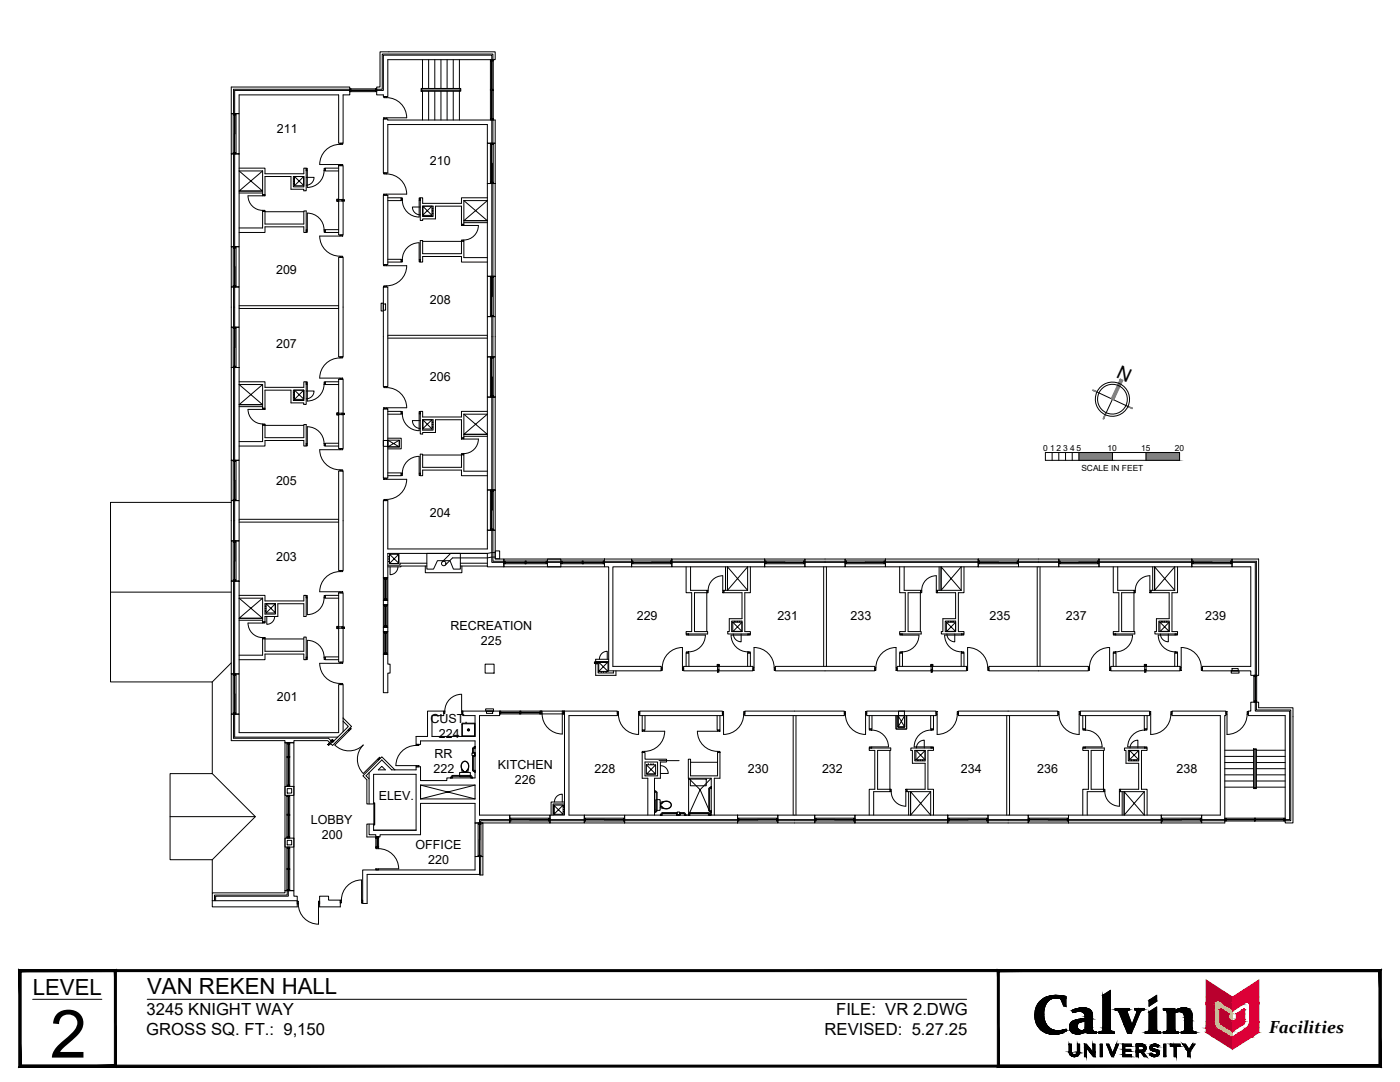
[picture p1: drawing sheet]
<svg xmlns="http://www.w3.org/2000/svg" width="279mm" height="216mm" viewBox="0 0 279 216" stroke-linecap="round" stroke-linejoin="round" font-family="sans-serif">
<defs><g id="words">
<text font-size="13.3" x="10" y="211">2</text>
<g font-size="4.4">
<text x="6.5" y="198.5">LEVEL</text>
<text x="29.4" y="198.4">VAN REKEN HALL</text>
</g>
<text font-size="3.7" x="222.6" y="75.2" transform="rotate(25 222.6 75.2)">N</text>
<text font-size="3.5" x="253.3" y="206.2">Facilities</text>
<g font-size="3.3">
<text x="29.2" y="202.5">3245 KNIGHT WAY</text>
<text x="166.9" y="202.5">FILE: VR 2.DWG</text>
<text x="29.2" y="206.6">GROSS SQ. FT.: 9,150</text>
<text x="164.6" y="206.6">REVISED: 5.27.25</text>
</g>
<g font-size="2.5">
<text x="55.3" y="26.5">211</text>
<text x="85.8" y="32.9">210</text>
<text x="55.1" y="54.7">209</text>
<text x="85.8" y="60.6">208</text>
<text x="55.1" y="69.4">207</text>
<text x="85.8" y="76">206</text>
<text x="55.1" y="96.8">205</text>
<text x="85.8" y="103.2">204</text>
<text x="55.1" y="112">203</text>
<text x="89.9" y="125.7">RECREATION</text>
<text x="127.1" y="123.7">229</text>
<text x="155.1" y="123.7">231</text>
<text x="169.8" y="123.7">233</text>
<text x="197.5" y="123.7">235</text>
<text x="212.7" y="123.7">237</text>
<text x="240.5" y="123.7">239</text>
<text x="96" y="128.6">225</text>
<text x="55.3" y="139.8">201</text>
<text x="85.9" y="144.2">CUST.</text>
<text x="87.6" y="147.2">224</text>
<text x="86.5" y="154.2">222</text>
<text x="86.7" y="151.2">RR</text>
<text x="99.4" y="153.4">KITCHEN</text>
<text x="118.7" y="154.3">228</text>
<text x="149.3" y="154.3">230</text>
<text x="164.1" y="154.3">232</text>
<text x="191.8" y="154.3">234</text>
<text x="207" y="154.3">236</text>
<text x="234.8" y="154.3">238</text>
<text x="75.6" y="159.7">ELEV.</text>
<text x="102.8" y="156.4">226</text>
<text x="62.1" y="164.4">LOBBY</text>
<text x="64.2" y="167.4">200</text>
<text x="82.9" y="169.4">OFFICE</text>
<text x="85.4" y="172.4">220</text>
</g>
<g font-size="1.7">
<text x="208.2" y="90">0</text>
<text x="209.6" y="90">1</text>
<text x="210.9" y="90">2</text>
<text x="212.2" y="90">3</text>
<text x="213.6" y="90">4</text>
<text x="214.9" y="90">5</text>
<text x="215.8" y="93.9">SCALE IN FEET</text>
<text x="221" y="90">10</text>
<text x="227.7" y="90">15</text>
<text x="234.5" y="90">20</text>
</g>
</g></defs>
<!-- layer: 0 -->
<g fill="none" stroke="#000" stroke-width=".2">
<path d="M218.9 78.2l6.2 2.9M222 79.7l-1.4 3.1M208.6 90.3h26.8v1.6h-26.8zM210 90.3v1.6M211.3 90.3v1.6M212.7 90.3v1.6M214 90.3v1.6M215.3 90.3v1.6M222 90.3v1.6M228.7 90.3v1.6"/>
<circle cx="222" cy="79.7" r="3.4"/>
<circle cx="222" cy="79.7" r="2.97"/>
</g>
<g fill="#808080" stroke="#808080" stroke-width=".2">
<path d="M223.6 75.6l-1.8 3.9 .5 .3zM223.6 75.6l.5 .3-1.8 3.9z"/>
<path d="M225.1 81v.2l.9 .2zM225.1 81.2l.9 .2-.1 .2z"/>
<path d="M220.5 82.7l-.3 .9 .4-.8zM220.5 82.7l-.3 .9h-.1z"/>
<path d="M218.1 77.9l.8 .4v-.1zM218.1 77.8l.8 .4-.8-.3z"/>
<path d="M228.7 90.3l6.7 1.6v-1.6zM228.7 90.3l6.7 1.6h-6.7z"/>
<path d="M215.3 90.3l6.7 1.6v-1.6zM215.3 90.3l6.7 1.6h-6.7z"/>
</g>
<!-- layer: A-WALLS-DOORS -->
<g fill="none" stroke="#000" stroke-width=".2">
<path d="M76.6 19.3h.6v.2h-.6zM77.1 19.5a4 4 0 0 1 4.1 4h-4M52.4 39.1h-2.9a2.9 2.9 0 0 0 2.9 2.9M52.4 38.9h.5v.2h-.5zM61.1 33.6h.2v.5h-.2zM64.7 34.1a3.3 3.3 0 0 1-3.4 3.3v-3.3M64.7 33.6h.2v.5h-.2zM67.8 28.8a4 4 0 0 0-4 4h4M67.8 28.6h.6v.2h-.6zM67.8 32.8h.6v.3h-.6zM76.6 34.5h.6v.2h-.6zM76.6 38.7h.6v.3h-.6z"/>
<path d="M76.6 23.5h.6v.2h-.6zM77.1 34.7a4 4 0 0 1 4.1 4h-4M80.1 39.5h.2v.5h-.2zM80.3 40a3.3 3.3 0 0 0 3.3 3.3l.1-3.3M83.7 39.5h.2v.5h-.2zM52.4 42h.5v.2h-.5zM61.1 45.9h.2v.5h-.2zM61.3 42.5a3.3 3.3 0 0 1 3.4 3.4M61.3 42.5v3.4M64.7 45.9h.2v.5h-.2zM67.8 51.1h.6v.3h-.6zM67.8 47.1h-4a4 4 0 0 0 4 4"/>
<path d="M67.8 46.9h.6v.2h-.6zM76.6 57h.6v.3h-.6zM76.6 52.8h.6v.2h-.6zM77.2 53h4a4 4 0 0 1-4.1 4M80.1 51.8h.2v.5h-.2zM80.3 51.8a3.3 3.3 0 0 1 3.3-3.4l.1 3.4M83.7 51.8h.2v.5h-.2zM92.1 47.9h.5v.2h-.5zM92.1 44.8h.5v.2h-.5zM92.6 45h2.9a2.9 2.9 0 0 1-2.9 2.9M61.1 76.2h.2v.5h-.2zM64.7 76.7a3.3 3.3 0 0 1-3.4 3.3v-3.3"/>
<path d="M64.7 76.2h.2v.5h-.2zM67.8 71.4a4 4 0 0 0-4 4h4M67.8 71.2h.6v.2h-.6zM67.8 75.4h.6v.3h-.6zM76.6 77.1h.6v.2h-.6zM77.1 77.3a4 4 0 0 1 4.1 4.1h-4M52.4 84.6h.5v.2h-.5zM52.4 81.5h.5v.2h-.5zM52.4 81.7h-2.9a2.9 2.9 0 0 0 2.9 2.9M61.1 88.5h.2v.5h-.2zM63.8 89.7a4 4 0 0 0 4 4M63.8 89.7h4"/>
<path d="M64.7 88.5a3.3 3.3 0 0 0-3.4-3.3v3.3M64.7 88.5h.2v.5h-.2zM67.8 93.7h.6v.3h-.6zM67.8 89.5h.6v.2h-.6zM76.6 99.7h.6v.2h-.6zM76.6 95.4h.6v.2h-.6zM76.6 81.4h.6v.2h-.6zM77.2 95.6h4a4 4 0 0 1-4.1 4.1M80.1 94.4h.2v.5h-.2zM80.1 82.1h.2v.5h-.2zM80.3 94.4a3.3 3.3 0 0 1 3.3-3.3l.1 3.3M80.3 82.6a3.3 3.3 0 0 0 3.3 3.3l.1-3.3"/>
<path d="M83.7 94.4h.2v.5h-.2zM83.7 82.1h.2v.5h-.2zM92.1 90.5h.5v.2h-.5zM92.1 87.4h.5v.2h-.5zM92.6 87.6h2.9a2.9 2.9 0 0 1-2.9 2.9M61.1 118.8h.2v.5h-.2zM64.7 119.3a3.3 3.3 0 0 1-3.4 3.3v-3.3M64.7 118.8h.2v.5h-.2zM67.8 114.1a4 4 0 0 0-4 4h4M67.8 113.8h.6v.3h-.6zM67.8 118.1h.6v.2h-.6zM141.1 117.8h.2v.5h-.2z"/>
<path d="M141.3 117.8a2.9 2.9 0 0 1 2.9-2.9v2.9M144.2 117.8h.3v.5h-.3zM183.7 117.8h.3v.5h-.3zM183.9 117.8a2.9 2.9 0 0 1 3-2.9v2.9M186.9 117.8h.2v.5h-.2zM226.4 117.8h.2v.5h-.2zM226.6 117.8a2.9 2.9 0 0 1 2.9-2.9v2.9M229.5 117.8h.2v.5h-.2zM52.4 124.1h.5v.2h-.5zM52.4 127.2h.5v.2h-.5zM52.4 124.3h-2.9a2.9 2.9 0 0 0 2.9 2.9M61.1 131.1h.2v.5h-.2z"/>
<path d="M64.7 131.1a3.3 3.3 0 0 0-3.4-3.3v3.3M64.7 131.1h.2v.5h-.2zM67.8 136.4h.6v.2h-.6zM67.8 132.4l-4-.1a4 4 0 0 0 4 4.1M67.8 132.1h.6v.3h-.6zM92.1 138.5a3.3 3.3 0 0 0-3.3 3.4M92.1 138.5v3.4M132 133.2h.2v.6h-.2zM132.2 133.2a4 4 0 0 1 4-4v4M136.2 133.2h.2v.6h-.2zM137 126.5h.4v.2h-.4zM137 130.1h.4v.2h-.4z"/>
<path d="M137.4 126.7h3.4M140.8 126.7a3.3 3.3 0 0 1-3.4 3.4M145.9 126.7a3.3 3.3 0 0 0 3.4 3.4M145.9 126.7h3.4M149.3 126.5h.4v.2h-.4zM149.3 130.1h.4v.2h-.4zM150.3 133.2h.2v.6h-.2zM154.5 133.2a4 4 0 0 0-4-4v4M154.5 133.2h.2v.6h-.2zM174.6 133.2h.2v.6h-.2zM174.8 133.2a4 4 0 0 1 4-4v4M178.8 133.2h.2v.6h-.2z"/>
<path d="M179.6 126.5h.5v.2h-.5zM179.6 130.1h.5v.2h-.5zM180.1 126.7h3.3a3.3 3.3 0 0 1-3.4 3.4M191.9 126.7h-3.4a3.3 3.3 0 0 0 3.4 3.4M191.9 126.5h.5v.2h-.5zM191.9 130.1h.5v.2h-.5zM192.9 133.2h.2v.6h-.2zM197.1 133.2a4 4 0 0 0-4-4v4M197.1 133.2h.2v.6h-.2zM217.2 133.2h.2v.6h-.2zM217.4 133.2a4 4 0 0 1 4-4v4M221.4 133.2h.3v.6h-.3z"/>
<path d="M222.2 126.5h.5v.2h-.5zM222.2 130.1h.5v.2h-.5zM222.7 126.7h3.3a3.3 3.3 0 0 1-3.3 3.4M234.5 126.7h-3.3a3.3 3.3 0 0 0 3.3 3.4M234.5 126.5h.5v.2h-.5zM234.5 130.1h.5v.2h-.5zM235.5 133.2h.2v.6h-.2zM239.7 133.2a4 4 0 0 0-4-4v4M239.7 133.2h.3v.6h-.3zM66.8 148.7a4 4 0 0 0 5.7 0 4 4 0 0 0 0 5.6l2.8-2.8M69.5 145.7l.4-.4 .2 .1-.4 .4zM69.7 145.8l-2.9 2.9"/>
<path d="M75.7 151.1l.2 .2-.4 .4-.2-.2zM83 148.7a4 4 0 0 0-4 4.1h4M83 148.5h.6v.3h-.6zM83 152.8h.6v.2h-.6zM88.6 141.9h.2v.5h-.2zM92.1 141.9h.3v.5h-.3zM108 141.9h.2v.6h-.2zM108.2 142.4a4 4 0 0 0 4 4.1v-4M112.2 141.9h.2v.6h-.2zM123.2 142h.2v.5h-.2zM123.4 142.5a4 4 0 0 0 4 4v-4M127.4 142h.3v.5h-.3z"/>
<path d="M128.2 149.9h.4v.3h-.4zM128.2 145.7h.4v.2h-.4zM128.6 145.9h4.1M131.5 151.8h4M132.7 145.9a4 4 0 0 1-4.1 4M139.2 145.9a4 4 0 0 0 4 4M139.2 145.9h4M143.2 149.9h.5v.3h-.5zM143.2 145.7h.5v.2h-.5zM144.2 142h.2v.5h-.2zM148.4 142.5a4 4 0 0 1-4 4v-4M148.4 142h.2v.5h-.2z"/>
<path d="M168.5 142h.2v.5h-.2zM168.7 142.5a4 4 0 0 0 4 4v-4M172.7 142h.3v.5h-.3zM173.5 149h.5v.3h-.5zM173.5 145.5h.5v.2h-.5zM174 145.7a3.3 3.3 0 0 1 3.3 3.3h-3.3M177.7 157.5h.2v.5h-.2zM177.9 158a2.9 2.9 0 0 0 2.9 2.9v-2.9M180.8 157.5h.2v.5h-.2zM185.8 145.7a3.3 3.3 0 0 0-3.4 3.3h3.4M185.8 149h.5v.3h-.5zM185.8 145.5h.5v.2h-.5z"/>
<path d="M186.8 142h.2v.5h-.2zM191 142h.3v.5h-.3zM191 142.5a4 4 0 0 1-4 4v-4M211.1 142h.2v.5h-.2zM211.3 142.5a4 4 0 0 0 4.1 4v-4M215.4 142h.2v.5h-.2zM216.1 149h.5v.3h-.5zM216.1 145.5h.5v.2h-.5zM216.6 145.7a3.3 3.3 0 0 1 3.3 3.3h-3.3M220.3 157.5h.2v.5h-.2zM220.5 158a2.9 2.9 0 0 0 2.9 2.9v-2.9M223.4 157.5h.2v.5h-.2z"/>
<path d="M228.4 145.7a3.3 3.3 0 0 0-3.3 3.3h3.3M228.4 149h.5v.3h-.5zM228.4 145.5h.5v.2h-.5zM229.4 142h.2v.5h-.2zM233.7 142.5a4 4 0 0 1-4.1 4v-4M233.7 142h.2v.5h-.2zM244.7 142h.2v.5h-.2zM248.9 142.5a4 4 0 0 1-4 4v-4M248.9 142h.2v.5h-.2zM59.3 179.8h.3v.6h-.3zM63.6 179.8h.2v.6h-.2zM67.9 179.6h.2v.6h-.2z"/>
<path d="M72.2 175.6a4 4 0 0 0-4.1 4M72.2 179.6h.2v.6h-.2zM72.2 175.6v4M75 169.1h.6v.2h-.6zM75 173.4h.6v.2h-.6zM75.5 169.3a4 4 0 0 1 4.1 4.1h-4M59.5 180.4a4 4 0 0 0 4.1 4v-4"/>
</g>
<!-- layer: A-WALLS -->
<g fill="none" stroke="#000" stroke-width=".2">
<path d="M46.2 17.4h23.6v1.5h-1.3v9.7h-.9v-9.7h-19.9v3.8h-1.5zM69.8 18h-23v4.7M69.8 17.8h-23.2v4.9M75.8 10.3h23v1.6h-21.4v7.4h-.9v-.4h-1.3v-1.5h.6zM98.1 11.9v-.9h-21.6v7h-1.3M98.4 11.9v-1.1h-22.1v7h-1.1M46.2 22.7h1.5v8h-1.5zM46.2 30.7h1.5v18.5h-1.5zM46.6 30.7v18.5M46.8 30.7v18.5M47.7 33.5h5.2v1.2h7.7v-1.2h.5v4.6h-.5v-.3h-2.5v-2.6h-5.2v3.7h-.5v-4.8M47.7 34.1h4.7l-4.7 4h4.7z"/>
<path d="M47.7 38.5h4.7M47.7 38.1h4.7M58.5 35.2h2.1v2.1h-2.1zM61.1 35.4h1.6a1.55 1.55 0 0 1-1.6 1.6M67.6 33.5h-2.7v.6h2.7M67.6 33.1h.9v13.8h-.9zM76.5 23.7h.9v.3h21.4v4.6h-1.5v-3.8h-19.9v9.7h-.9zM76.5 39h.9v13.8h-.9zM77.4 39.5h2.7v.5h-2.7M97.3 39.5h-5.2v1.1h-7.8v-1.1h-.4v4.5h.4v-.3h2.6v-2.6h5.2v3.7h.5v-4.8M97.3 28.6h1.5v8h-1.5zM97.3 36.6h1.5v18.5h-1.5z"/>
<path d="M98.1 24v4.6M98.1 36.6v18.5M98.4 24v4.6M98.4 36.6v18.5M46.2 57.3h1.5v8h-1.5zM46.2 49.2h1.5v8.1h-1.5zM46.6 57.3v8M46.8 57.3v8M47.7 45.5h4.7v-3.3h.5v2.5h7.7v-2.6h.5v4.3h-.5v-1.1h-7.7v1.1h-5.2M52.9 42.2h7.7M67.6 51.4h.9v19.8h-.9zM67.6 45.8h-2.7v.6h2.7"/>
<path d="M76.5 57.3h.9v19.8h-.9zM77.4 51.7h2.7v.6h-2.7M83.9 41.3h-1.6a1.57 1.57 0 0 0 1.6 1.6M84.3 41.1h2.1v2.1h-2.1zM84.3 48.2h7.8M92.6 40l4.7 4h-4.7l4.7-4zM92.6 44.4h4.7M92.6 44h4.7M97.3 55.1h1.5v8.1h-1.5zM97.3 51.4h-4.7v-3.3h-.5v2.5h-7.8v-2.6h-.4v4.3h.4v-1.1h7.8v1.1h5.2M46.2 65.3h1.5v8h-1.5zM46.2 73.3h1.5v18.6h-1.5z"/>
<path d="M46.6 73.3v18.6M46.8 73.3v18.6M47.7 76.2h5.2v1.1h7.7v-1.1h.5v4.5h-.5v-.3h-2.5v-2.5h-5.2v3.6h-.5v-4.8M47.7 76.7h4.7l-4.7 4.1h4.7zM47.7 61.6h19.9M47.7 61h19.9M58.5 77.9h2.1v2h-2.1zM61.1 78h1.6a1.57 1.57 0 0 1-1.6 1.6M67.6 76.2h-2.7v.5h2.7M67.6 75.7h.9v13.8h-.9zM77.4 66.9h19.9M77.4 67.5h19.9"/>
<path d="M97.3 63.2h1.5v8h-1.5zM97.3 71.2h1.5v8h-1.5zM97.3 79.2h1.5v18.6h-1.5zM98.1 63.2v8M98.1 79.2v18.6M98.4 63.2v8M98.4 79.2v18.6M46.2 91.9h1.5v8h-1.5zM46.2 99.9h1.5v8h-1.5zM46.6 99.9v8M46.8 99.9v8M47.7 88.1h4.7v-3.3h.5v2.5h7.7v-2.6h.5v4.3h-.5v-1.1h-7.7v1.1h-5.2"/>
<path d="M47.7 81.1h4.7M47.7 80.8h4.7M52.9 84.9h7.7M67.6 88.4h-2.7v.6h2.7M67.6 94h.9v19.8h-.9zM76.5 81.6h.9v13.8h-.9zM76.5 99.9h.9v9.6h19.9v-3.7h1.5v5.7h1.8v1.6h-3.3v-2.7h-19.9v4.9h-.9zM77.4 82.1h2.7v.5h-2.7M77.4 94.4h2.7v.5h-2.7M77.4 87.4h2.7v2.2h-2.7M77.4 87.8h2.3v1.4h-2.3M83.9 83.9h-1.6a1.55 1.55 0 0 0 1.6 1.6"/>
<path d="M84.3 83.8h2.1v2h-2.1zM84.3 90.8h7.8M92.6 82.6l4.7 4.1h-4.7l4.7-4.1zM92.6 87.1h4.7M92.6 86.7h4.7M97.3 97.8h1.5v8h-1.5zM97.3 94h-4.7v-3.3h-.5v2.5h-7.8v-2.6h-.4v4.3h.4v-1.1h7.8v1.1h5.2M97.3 82.1h-5.2v1.1h-7.8v-1.1h-.4v4.5h.4v-.3h2.6v-2.5h5.2v3.6h.5v-4.8M22.1 118.2h24.1M46.2 107.9h1.5v8.1h-1.5zM46.2 116h1.5v18.5h-1.5zM46.2 100.2h-24.1v35.9h20.3v18.3h-8.5v17.1h8.5v6.7"/>
<path d="M46.6 116v18.5M46.8 116v18.5M47.7 119.4h4.7l-4.7 4h4.7zM47.7 118.8h5.2v1.1h7.7v-1.1h.5v4.2h-.5v-2.5h-5.2v2.5h-2.5v1.1h-.5v-4.7M47.7 103.6h19.9M47.7 104.2h19.9M67.6 118.8h-2.7v.6h2.7M67.6 118.3h.9v13.8h-.9zM76.5 119.8h.9v.9h-.9zM76.5 115.3h.9v4.5h-.9zM77.9 113.1v1.6a1.57 1.57 0 0 0 1.5-1.6M84.9 112.9v1.4h7.3v-1.4"/>
<path d="M85.2 110.4h6.7v3.2h-1.4l-.7-1.7h-2.5l-.8 1.7h-1.3zM85.2 112.4h-5.3v.4h-2.5M85.2 112.9h-5.2v.2h-2.6M91.9 112.9h5.4M91.9 112.4h5.4M98.1 105.8v6.4h2.5M98.4 105.8v6.2h2.2M100.6 111.5h20v1.6h-20zM109.3 111.5h2.6v1.6h-2.6zM109.3 112.2h2.6M109.3 112h2.6M120.6 111.5h5.4v1.6h-3.7v19.9h9.7v.9h-10.5v-20.8h-.9z"/>
<path d="M120.6 112.2h5.4M120.6 112h5.4M126 111.5h8.1v1.6h-8.1zM134.1 111.5h18.5v1.6h-18.5zM134.1 112.2h18.5M134.1 112h18.5M136.9 113.1v5.2h1.1v7.7h-1.1v.5h4.3v-.5h-2.6v-7.7h2.5v-.5h-3.3v-4.7M141.1 118.3v7.7M144.8 113.1v4.7M145.2 113.1v4.7l4-4.7v4.7zM145.2 113.1v4.7M149.8 113.1v5.2h-1.2v7.7h1.2v.5h-4.6v-.5h.3v-2.5h2.6v-5.2h-3.6v-.5h4.7"/>
<path d="M152.6 111.5h8v1.6h-8zM160.6 111.5h8.1v1.6h-8.1zM160.6 112.2h8.1M160.6 112h8.1M164.4 113.1v19.9M164.9 113.1v19.9M168.7 111.5h8v1.6h-8zM176.7 111.5h18.5v1.6h-18.5zM176.7 112.2h18.5M176.7 112h18.5M179.5 113.1v5.2h1.2v7.7h-1.2v.5h4.3v-.5h-2.6v-7.7h2.5v-.5h-3.3v-4.7M183.7 118.3v7.7"/>
<path d="M187.4 113.1v4.7M187.8 113.1v4.7l4-4.7v4.7zM187.8 113.1v4.7M192.4 113.1v5.2h-1.1v7.7h1.1v.5h-4.5v-.5h.3v-2.5h2.5v-5.2h-3.6v-.5h4.7M195.2 111.5h8.1v1.6h-8.1zM203.3 111.5h8v1.6h-8zM203.3 112.2h8M203.3 112h8M207 113.1v19.9M207.6 113.1v19.9M211.3 111.5h8v1.6h-8zM219.3 111.5h18.5v1.6h-18.5z"/>
<path d="M219.3 112.2h18.5M219.3 112h18.5M222.2 113.1v5.2h1.1v7.7h-1.1v.5h4.3v-.5h-2.7v-7.7h2.6v-.5h-3.3v-4.7M226.3 118.3v7.7M230 113.1v4.7M230.4 113.1v4.7l4-4.7v4.7zM230.4 113.1v4.7M235 113.1v5.2h-1.1v7.7h1.1v.5h-4.5v-.5h.3v-2.5h2.5v-5.2h-3.6v-.5h4.7M237.8 111.5h8.1v1.6h-8.1zM245.9 111.5h5.3v23.3h-1.6v-.9h-9.6v-.9h9.6v-19.9h-3.7zM245.9 112.2h4.6v22.6M245.9 112h4.8v22.8"/>
<path d="M46.2 134.5h1.5v8h-1.5zM46.2 132.3l-3.8 3.8M47.7 130.7h4.7v-3.3h.5v2.6h7.7v-2.9h.5v4.5h-.5v-1.1h-7.7v1.1h-5.2M47.7 123.8h4.7M47.7 123.4h4.7M52.9 120.5h2.1v2h-2.1zM52.9 127.5h7.7M53.2 123v1.6a1.55 1.55 0 0 0 1.6-1.6M67.6 131.1h-2.7v.5h2.7M76.5 125.2h.9v.8h-.9zM76.5 120.7h.9v4.5h-.9zM76.5 130.6h.9v1.9h.5v1.8h-.5v3.9h-.9z"/>
<path d="M76.5 126h.9v4.6h-.9zM96.8 132.5h1.8v1.8h-1.8zM119.6 131.5a1.57 1.57 0 0 1 1.6-1.5v1.5M121.5 132h-2.1v2.3h3v-.4M121.5 131.6h-2.6v3.2h4v-.9M136.4 133h13.9v.9h-13.9zM136.9 133v-2.7h.6v2.7M146 123.9h2.1v2.1h-2.1zM146.3 126.5a1.59 1.59 0 0 0 1.6 1.6v-1.6M149.2 133v-2.7h.6v2.7M154.7 133h19.9v.9h-19.9zM179 133h13.9v.9h-13.9z"/>
<path d="M179.5 133v-2.7h.6v2.7M188.6 123.9h2.1v2.1h-2.1zM189 126.5a1.57 1.57 0 0 0 1.5 1.6v-1.6M191.8 133v-2.7h.6v2.7M197.3 133h19.9v.9h-19.9zM221.7 133h13.8v.9h-13.8zM222.2 133v-2.7h.5v2.7M231.3 123.9h2v2.1h-2zM231.6 126.5a1.59 1.59 0 0 0 1.6 1.6v-1.6M234.4 133v-2.7h.6v2.7M42.4 154.4l8.6 8.6-8.6 8.5M46.2 142.5h1.5v3.7h19.9v-9.6h.9v6.7l1.7 1.7-3.8 3.7-1-.9h-6.7v.4h-1.8v-.4h-10.7z"/>
<path d="M46.6 142.5v4.8h19l.8 .8 3.1-3.1-1-1.1M46.8 142.5v4.6h20.6M56.9 156.9h1.8v1.8h-1.8zM56.9 148.2h1.8v29.5h-1.8zM57.3 157.4h.9v.9h-.9zM68.5 143.3v2.7M73.7 154.2v6.2M76.2 152.9l.7 .7h-1.4zM78.8 153.6l-2.6-2.6-3.8 3.8 .8 .8v4.8h1.4v-5.9h8.4v11.2h-8.4v-1.3h-1.4v2.6h2.6v-.4h8.1v-6.3h10.9v3.9h6.9v-1.6h-6v-19.8h4v-.9h-7.3v.9h2.4v4.1h-8.6v-4.1h2.4v-.9h-3.3v5h-2.3v1.6h.9v-.7h10.9v7.4h-5.6v.6h-5.3v-2.8h-.9v.6h-4.8l-2-2-3.2 3.2 .7 .6M94.8 156.7l-10.9 2.7v-2.7l10.9 2.7M94.8 156.7v2.7M94.8 156.7h-10.9v2.7h10.9"/>
<path d="M112.7 141.9h10.5v.9h-9.7v19.8h3.1v1.6h-6.8v-1.6h2.9zM127.7 141.9h16.5v.9h-16.5zM128.2 142.8v2.9h.5v-2.9M128.7 152.1h2.5v2.7h-2.5zM131.8 152.8a1.55 1.55 0 0 1 1.6 1.5h-1.6M137.8 152.1h5.4M141.9 155.3l-2.2 2.3-2.3 5v-7.3l2.3 2.3 2.2 5v-7.3h-4.5v-3.8h.4v3.3h5.4v-4.6h.5v5.1h-1.1v7.3M143.1 142.8v2.9h.6v-2.9M148.6 141.9h19.9v.9h-19.9zM158.3 142.8v19.8M158.9 142.8v19.8M173 141.9h13.8v.9h-13.8z"/>
<path d="M173.5 142.8v2.7h.5v-2.7M177.6 149.7v7.8M178.8 142.8v2.7h2.1v-2.7M179.2 142.8v2.3h1.4v-2.3M181.3 158v4.6M181.7 158l4 4.6v-4.6l-4 4.6zM181.7 158v4.6M182.6 149.7h2v2.1h-2zM182.9 149.3a1.59 1.59 0 0 1 1.6-1.6v1.6M185.7 158h-4.7v-.5h3.6v-5.2h-2.5v-2.6h-.3v-.4h4.5v.4h-1.1v7.8h1.1v5.1M185.7 142.8v2.7h.6v-2.7M191.3 141.9h19.8v.9h-19.8z"/>
<path d="M200.9 142.8v19.8M201.5 142.8v19.8M215.6 141.9h13.8v.9h-13.8zM216.1 142.8v2.7h.6v-2.7M220.2 149.7v7.8M224 158v4.6M224.3 158l4.1 4.6v-4.6l-4.1 4.6zM224.3 158v4.6M225.2 149.7h2v2.1h-2zM225.5 149.3a1.57 1.57 0 0 1 1.6-1.6v1.6M228.4 158h-4.8v-.5h3.6v-5.2h-2.5v-2.6h-.3v-.4h4.5v.4h-1.1v7.8h1.1v5.1M228.4 142.8v2.7h.5v-2.7"/>
<path d="M233.9 141.9h10.8v.9h-.3v21.4h-4.6v-1.6h3.7v-19.8h-9.6zM249.6 140.1h1.6v1.1h6.8v23h-1.5v-21.4h-7.4v-.9h.5zM250.5 140.1v1.8h6.9v21.6h-.9M250.7 140.1v1.6h6.9v22.1h-1.1M33.9 163h17.1M42.4 178.2h14.5v-.5h1.8v1.1h.6v2.2h-16.9zM42.4 179.7h16.9M56.9 167.2h1.8v1.8h-1.8zM57.3 177.7v.9h-14.5v1.1M57.3 167.7h.9v.9h-.9zM57.5 177.7v1.1h-14.5v.9M63.8 178.8h1.8v.8h2.3v1.4h-4.1z"/>
<path d="M72.4 173.6h22.4v-2.7h1.6v3.7h-.7v-.1h-22.4v5.8h-.9zM73.7 164.4v2.2h1.3v.4M74.6 160.2h.2v4.4h-.2zM94.8 164.2h1.6v6.7h-1.6zM95.7 170.9v3.6M95.9 170.9v3.7M101.7 162.6h8.1v1.6h-8.1zM101.7 163.8h-5.8v.4M101.7 163.5h-6v.7M109.8 163.5h6.8M109.8 163.8h6.8M110.6 160a1.55 1.55 0 0 1 1.6-1.5v1.5"/>
<path d="M112.7 160h-2.7v2.6M112.7 160.4h-2.3v2.2M116.6 162.6h8.1v1.6h-8.1zM124.7 162.6h22.5v1.6h-22.5zM124.7 163.5h22.5M124.7 163.8h22.5M129.3 162.6v-7.3h-1.1v-5.1h.5v1.3h4.3v.6h-1.2v3.2h-1.2v7.3M147.2 162.6h8v1.6h-8zM155.2 162.6h7.4v1.6h-7.4zM155.2 163.5h7.4M155.2 163.8h7.4M162.6 162.6h8v1.6h-8z"/>
<path d="M170.6 162.6h18.5v1.6h-18.5zM170.6 163.5h18.5M170.6 163.8h18.5M173.5 162.6v-5.1h1.1v-7.8h-1.1v-.4h4.3v.4h-2.7v7.8h2.6v.5h-3.3v4.6M189.1 162.6h8.1v1.6h-8.1zM197.2 162.6h8v1.6h-8zM197.2 163.5h8M197.2 163.8h8M205.2 162.6h8v1.6h-8zM213.2 162.6h18.6v1.6h-18.6zM213.2 163.5h18.6M213.2 163.8h18.6"/>
<path d="M216.1 162.6v-5.1h1.1v-7.8h-1.1v-.4h4.3v.4h-2.6v7.8h2.5v.5h-3.3v4.6M231.8 162.6h8v1.6h-8zM239.8 163.5h4.6M239.8 163.8h4.6"/>
</g>
<!-- layer: A-WALLS-WINDOWS -->
<g fill="none" stroke="#000" stroke-width=".2">
<path d="M69.8 17.7h5.1v.6h-5.1zM69.8 17.7h.2v.6h-.2zM70 18h4.9v.1h-4.9zM74.9 17.7h.3v.6h-.3zM97.9 11.9h.5v.2h-.5zM97.9 12.1h.5v11.6h-.5zM97.9 17.8h.5v.2h-.5zM98.1 18h.1v5.7h-.1zM98.1 12.1h.1v5.7h-.1zM46.5 30.5h.6v.2h-.6zM46.5 22.7h.6v.2h-.6zM46.5 22.9h.6v7.6h-.6z"/>
<path d="M46.8 26.6v3.9zM46.8 22.9l.1 3.8zM97.9 36.4h.5v.2h-.5zM97.9 28.6h.5v.2h-.5zM97.9 28.8h.5v7.6h-.5zM97.9 23.7h.5v.3h-.5zM98.1 28.8v3.9zM98.1 32.5l.1 3.9zM46.5 49.2h.6v.2h-.6zM46.5 57h.6v.3h-.6zM46.5 49.4h.6v7.6h-.6zM46.8 49.4v3.9z"/>
<path d="M46.8 53.2l.1 3.8zM97.9 55.1h.5v.3h-.5zM97.9 55.4h.5v7.5h-.5zM98.1 59.1v3.8zM98.1 55.4l.1 3.8zM46.5 73.1h.6v.2h-.6zM46.5 65.3h.6v.2h-.6zM46.5 65.5h.6v7.6h-.6zM46.8 69.3v3.8zM46.8 65.5l.1 3.9zM97.9 62.9h.5v.3h-.5zM97.9 79h.5v.2h-.5z"/>
<path d="M97.9 71.2h.5v.2h-.5zM97.9 71.4h.5v7.6h-.5zM98.1 71.4v3.9zM98.1 75.2l.1 3.8zM46.5 91.9h.6v.2h-.6zM46.5 99.7h.6v.2h-.6zM46.5 92.1h.6v7.6h-.6zM46.8 92.1v3.8zM46.8 95.8l.1 3.9zM97.9 97.8h.5v.2h-.5zM97.9 98h.5v7.6h-.5zM98.1 98l.1 3.8z"/>
<path d="M46.5 115.7h.6v.3h-.6zM46.5 107.9h.6v.2h-.6zM46.5 108.1h.6v7.6h-.6zM46.8 111.9v3.8zM46.8 108.1l.1 3.9zM76.7 119.5h.5v.3h-.5zM76.7 115.5h.5v4h-.5zM76.7 115.3h.5v.2h-.5zM76.9 115.5h.1v4h-.1zM97.9 105.6h.5v.2h-.5zM98.1 101.7v3.9zM100.6 111.9h.2v.6h-.2z"/>
<path d="M100.8 111.9h8.2v.6h-8.2zM100.8 112.2h4v.1h-4zM104.8 111.9h.2v.6h-.2zM105 112.2h4v.1h-4zM109 111.9h.3v.6h-.3zM111.9 111.9h.3v.6h-.3zM112.2 112.2h4v.1h-4zM112.2 111.9h8.2v.6h-8.2zM116.2 111.9h.2v.6h-.2zM116.4 112.2h4v.1h-4zM120.4 111.9h.2v.6h-.2zM126 111.9h.3v.6h-.3z"/>
<path d="M126.3 111.9h7.6v.6h-7.6zM126.3 112.2l3.8 .1zM130 112.2h3.9zM133.9 111.9h.2v.6h-.2zM152.6 111.9h.2v.6h-.2zM152.8 111.9h7.6v.6h-7.6zM152.8 112.2h3.9zM156.6 112.2l3.8 .1zM160.4 111.9h.2v.6h-.2zM168.7 111.9h.2v.6h-.2zM168.9 111.9h7.6v.6h-7.6zM168.9 112.2l3.8 .1z"/>
<path d="M172.6 112.2h3.9zM176.5 111.9h.2v.6h-.2zM195.2 111.9h.3v.6h-.3zM195.5 111.9h7.5v.6h-7.5zM195.5 112.2h3.8zM199.2 112.2l3.8 .1zM203 111.9h.3v.6h-.3zM211.3 111.9h.2v.6h-.2zM211.5 111.9h7.6v.6h-7.6zM211.5 112.2l3.9 .1zM215.3 112.2h3.8zM219.1 111.9h.2v.6h-.2z"/>
<path d="M237.8 111.9h.3v.6h-.3zM238.1 111.9h7.6v.6h-7.6zM238.1 112.2h3.8zM241.8 112.2l3.9 .1zM245.7 111.9h.2v.6h-.2zM46.5 134.5h.6v.2h-.6zM46.5 134.7h.6v7.6h-.6zM46.8 134.7v3.8zM46.8 138.4l.1 3.9zM76.7 124.9h.5v.2h-.5zM76.7 120.9h.5v4h-.5zM76.7 120.7h.5v.2h-.5z"/>
<path d="M76.7 126.3h.5v4h-.5zM76.7 130.3h.5v.2h-.5zM76.7 126.1h.5v.2h-.5zM76.9 120.9h.1v4h-.1zM76.9 126.3h.1v4h-.1zM250.2 139.9h.6v.2h-.6zM250.2 134.8h.6v5.1h-.6zM250.2 134.8h.6v.2h-.6zM250.5 135h.1v4.9h-.1zM46.5 142.3h.6v.2h-.6zM57.3 148.2h.5v.2h-.5zM57.3 158.9h.5v8.1h-.5z"/>
<path d="M57.3 151h.5v.2h-.5zM57.3 158.7h.5v.2h-.5zM57.3 148.4h.5v8.3h-.5zM57.3 156.7h.5v.2h-.5zM57.5 148.4h.1v2.6h-.1zM57.5 151.2h.1v5.5h-.1zM57.5 158.9h.1v3.6h-.1zM99.7 141.9h13v.6h-13zM99.7 141.9h.2v.6h-.2zM99.9 142.1h3.8v.1h-3.8zM103.7 141.9h.3v.6h-.3zM104 142.1h3.7v.1h-3.7z"/>
<path d="M107.7 141.9h.3v.6h-.3zM112.4 141.9h.3v.6h-.3zM57.3 177.5h.5v.2h-.5zM57.3 169h.5v.2h-.5zM57.3 167h.5v.2h-.5zM57.3 162.5h.5v.2h-.5zM57.3 169.2h.5v8.3h-.5zM57.3 173.3h.5v.2h-.5zM57.5 173.5h.1v4h-.1zM57.5 169.2h.1v4.1h-.1zM57.5 162.7h.1v4.3h-.1zM75 167h.6v2.1h-.6v-2.1h.6v.2h-.6z"/>
<path d="M75 168.9h.6v.2h-.6zM75.2 167.2h.1v1.7h-.1zM95.4 164.2h.6v.2h-.6zM95.4 164.4h.6v6.5h-.6zM95.4 170.7h.6v.2h-.6zM95.6 167.5l.1 3.2zM95.7 164.4l.1 3.2zM101.7 163.3h7.8v.5h-7.8zM101.7 163.3h.2v.5h-.2zM101.9 163.5h3.9zM105.7 163.5l3.8 .1zM109.5 163.3h.3v.5h-.3z"/>
<path d="M116.6 163.3h.2v.5h-.2zM116.8 163.3h7.6v.5h-7.6zM116.8 163.5h3.9zM120.6 163.5l3.8 .1zM124.4 163.3h.3v.5h-.3zM147.2 163.3h.2v.5h-.2zM147.4 163.3h7.6v.5h-7.6zM147.4 163.5l3.9 .1zM151.2 163.5h3.8zM155 163.3h.2v.5h-.2zM162.6 163.3h.2v.5h-.2zM162.8 163.3h7.6v.5h-7.6z"/>
<path d="M162.8 163.5h3.9zM166.5 163.5l3.9 .1zM170.4 163.3h.2v.5h-.2zM189.1 163.3h.3v.5h-.3zM189.4 163.3h7.6v.5h-7.6zM189.4 163.5l3.8 .1zM193.1 163.5h3.9zM197 163.3h.2v.5h-.2zM205.2 163.3h.2v.5h-.2zM205.4 163.3h7.6v.5h-7.6zM205.4 163.5h3.9zM209.2 163.5l3.8 .1z"/>
<path d="M213 163.3h.2v.5h-.2zM231.8 163.3h.2v.5h-.2zM232 163.3h7.6v.5h-7.6zM232 163.5l3.8 .1zM235.7 163.5h3.9zM239.6 163.3h.2v.5h-.2zM244.4 163.3h.3v.5h-.3zM244.7 163.3h11.6v.5h-11.6zM244.7 163.5h5.6v.1h-5.6zM250.3 163.3h.3v.5h-.3zM250.6 163.5h5.7v.1h-5.7zM256.3 163.3h.2v.5h-.2z"/>
</g>
<!-- layer: M-EQUIPMENT-HVAC -->
<g fill="none" stroke="#000" stroke-width=".2">
<path d="M58.8 35.2h1.8v1.9h-1.8zM58.8 35.2l1.8 1.8v-1.8l-1.8 1.9M84.4 41.1h1.8v1.9h-1.8zM86.2 41.1l-1.8 1.8v-1.8l1.8 1.9M58.8 77.9h1.8v1.8h-1.8zM58.8 77.9l1.8 1.7v-1.7l-1.8 1.8M84.4 83.8h1.8v1.8h-1.8zM86.2 83.8l-1.8 1.7v-1.7l1.8 1.8M77.7 110.6l1.9 1.8v-1.8l-1.9 1.8v-1.8h1.9v1.8h-1.9M53.1 120.5h1.8v1.8h-1.8zM53.1 120.5l1.8 1.8v-1.8l-1.8 1.8M119.5 134l1.8-1.9h-1.8l1.8 1.9h-1.8v-1.9h1.8v1.9"/>
<path d="M146.2 124.2h1.9v1.8h-1.9zM146.2 124.2l1.9 1.8h-1.8l1.8-1.8M188.9 124.2h1.8v1.8h-1.8zM188.9 124.2l1.8 1.8h-1.8l1.8-1.8M231.5 124.2h1.8v1.8h-1.8zM231.5 124.2l1.8 1.8h-1.8l1.8-1.8M129 152.6h1.8v1.9h-1.8zM129 152.6l1.8 1.9h-1.7l1.7-1.9M182.8 149.8h1.8v1.8h-1.8zM182.8 151.6l1.8-1.8h-1.8l1.8 1.8M225.4 149.8h1.8v1.8h-1.8zM225.4 151.6l1.8-1.8h-1.7l1.7 1.8"/>
<path d="M112.4 160.6h-1.9v1.9h1.9v-1.9l-1.9 1.9v-1.8l1.9 1.8"/>
<circle cx="58.6" cy="35.7" r=".06"/>
<circle cx="58.6" cy="36.2" r=".06"/>
<circle cx="58.6" cy="36.7" r=".06"/>
<circle cx="86.3" cy="41.6" r=".06"/>
<circle cx="86.3" cy="42.6" r=".06"/>
<circle cx="86.3" cy="42.1" r=".06"/>
<circle cx="58.6" cy="78.8" r=".06"/>
<circle cx="58.6" cy="78.3" r=".06"/>
<circle cx="58.6" cy="79.3" r=".06"/>
<circle cx="86.3" cy="85.2" r=".06"/>
<circle cx="86.3" cy="84.7" r=".06"/>
<circle cx="86.3" cy="84.3" r=".06"/>
<circle cx="77.6" cy="112" r=".06"/>
<circle cx="77.6" cy="111.1" r=".06"/>
<circle cx="77.6" cy="111.5" r=".06"/>
<circle cx="53" cy="121" r=".06"/>
<circle cx="53" cy="121.4" r=".06"/>
<circle cx="53" cy="121.9" r=".06"/>
<circle cx="120" cy="134.1" r=".06"/>
<circle cx="120.4" cy="134.1" r=".06"/>
<circle cx="120.9" cy="134.1" r=".06"/>
<circle cx="146.6" cy="124" r=".06"/>
<circle cx="147.1" cy="124" r=".06"/>
<circle cx="147.6" cy="124" r=".06"/>
<circle cx="189.3" cy="124" r=".06"/>
<circle cx="189.8" cy="124" r=".06"/>
<circle cx="190.2" cy="124" r=".06"/>
<circle cx="231.9" cy="124" r=".06"/>
<circle cx="232.4" cy="124" r=".06"/>
<circle cx="232.8" cy="124" r=".06"/>
<circle cx="129.4" cy="152.5" r=".06"/>
<circle cx="129.9" cy="152.5" r=".06"/>
<circle cx="130.3" cy="152.5" r=".06"/>
<circle cx="183.2" cy="151.7" r=".06"/>
<circle cx="183.7" cy="151.7" r=".06"/>
<circle cx="184.1" cy="151.7" r=".06"/>
<circle cx="225.8" cy="151.7" r=".06"/>
<circle cx="226.3" cy="151.7" r=".06"/>
<circle cx="226.7" cy="151.7" r=".06"/>
<circle cx="112.5" cy="161.5" r=".06"/>
<circle cx="112.5" cy="161" r=".06"/>
<circle cx="112.5" cy="162" r=".06"/>
</g>
<!-- layer: A-STAIRS -->
<g fill="none" stroke="#000" stroke-width=".2">
<path d="M84 17.7h8v.5h-8zM84.1 17.8h7.8v.3h-7.8zM84.3 11.9v5.8M84.3 18.2v5.8M85.5 11.9v5.8M85.5 18.2v5.8M86.8 11.9v5.8M86.8 18.2v5.8M88 11.9v5.8M88 18.2v5.8M89.2 11.9v5.8M89.2 18.2v5.8"/>
<path d="M90.5 11.9v5.8M90.5 18.2v5.8M91.7 11.9v5.8M91.7 18.2v5.8M244.4 149.7h5.8M244.4 150.9h5.8M244.4 152.2h5.8M244.4 153.4h5.8M244.4 154.6h5.8M244.4 155.8h5.8M244.4 157.1h5.8M250.2 149.4h.5v8h-.5z"/>
<path d="M250.3 149.5h.3v7.7h-.3zM250.7 149.7h5.8M250.7 150.9h5.8M250.7 152.2h5.8M250.7 153.4h5.8M250.7 154.6h5.8M250.7 155.8h5.8M250.7 157.1h5.8"/>
</g>
<!-- layer: LEVEL_1 -->
<path d="M91.8 155l-.1-.1 .1-.7 2-.1 .1 .1-.1 .8M91.8 155h2M92.1 153.3l.1 .8M92.3 152.1a.86 .86 0 0 1 1.1 .1 .86 .86 0 0 1 .1 1.1l-.3 .7h-.8v-.2a1.21 1.21 0 0 1-.1-1.7zM92.5 153.7a1.03 1.03 0 0 1 .3-1.8 1.03 1.03 0 0 1 .3 1.8M92.5 153.8v.2h.6v-.2M93.5 153.3l-.1 .8M130.9 159.6h.7l.1 .1-.1 2-.7-.1zM132.6 159.9l-.9 .2M131.7 161.2l.9 .2M131.8 160.2h.3a1.09 1.09 0 0 1 1.1-.4 1.09 1.09 0 0 1 .8 .8 1.09 1.09 0 0 1-1.9 .4h-.3zM131.9 160.3h.2a1.04 1.04 0 0 1 1.8 .3 1.04 1.04 0 0 1-1.8 .4h-.2z" fill="none" stroke="#000" stroke-width=".2"/>
<!-- layer: LEVEL_31 -->
<g fill="none" stroke="#000" stroke-width=".2">
<path d="M89.9 155.2h.4zM90.2 155.2l.2-.3h3.5l.2 .3M93.9 155.2h.5zM94.2 150.3h.5v.4h-.5zM94.2 155.1l-.3-.4h-3.5l-.3 .2-.1 .3M94.2 155.1v.1M94.3 150.7v2.9l.2 .3 .3 .1M94.3 150.1l.5 .1zM94.3 150.8l.5 .1zM94.4 150.2v.1M94.4 150.7v.1M94.5 150.9v2.7l.3 .2"/>
<path d="M94.8 149.1l-.5 .1v1.1M94.8 149.2l-.3 .2v.7M94.8 148.9v.5zM94.8 153.7v.4zM94.8 150.1v.8zM130.6 157.7l.1 .5zM130.7 157.9h.3l.1 .3M130.7 158l.3 .2M131 158.2v3.5l-.3 .2M131.1 158.2v3.5l-.1 .3-.3 .1M141.9 157.1h-.3l-.2 .3v4.3l.2 .3h.3M141.9 157.3l-.3 .1v4.3l.3 .1"/>
<path d="M141.9 157v.4zM130.6 161.8l.1 .4zM131.8 162.6h.4zM135 162.3h-2.8l-.1 .3M135 162.6h.8zM135 162.2l.1 .4zM135.1 162.3h.1M135.1 162.1h-2.9l-.3 .2v.3M135.1 162h.5v.5h-.5zM135.6 162.3h.1M135.6 162.1h.9M135.7 162.2l.1 .4z"/>
<path d="M135.8 162.3h.7M136.5 162.1l.3 .2v.3M136.5 162.3l.2 .3M136.5 162.6l.5 .1zM137.3 162.6h.4zM137.4 162.6l.1-.3 .3-.2h3.5l.3 .2v.3M141.3 162.6h.5zM141.5 162.5l-.2-.2h-3.5l-.2 .3M141.5 162.5v.1M141.9 161.7v.4z"/>
</g>
<!-- layer: A-ANNO-SHAFTS -->
<path d="M76.5 87.9h.9v1.2h-.9zM77.4 89.2l2.3-1.4v1.4l-2.3-1.4v1.4h2.3M179.2 142.8l1.4 2.3h-1.4l1.4-2.3h-1.4v2.3M179.3 141.9h1.2v.9h-1.2z" fill="none" stroke="#000" stroke-width=".2"/>
<!-- layer: LEVEL_45 -->
<g fill="none" stroke="#000" stroke-width=".2">
<path d="M92.2 144.4l2.6-.1v2.6h-2.6zM92.4 144.4l-.1 .1v2.3h2.4v-2.4h-2.3"/>
<circle cx="93.5" cy="145.6" r=".15"/>
<circle cx="93.5" cy="145.6" r=".02"/>
<circle cx="93.5" cy="145.6" r=".22"/>
</g>
<!-- layer: A-ANNO-CENTVAC -->
<g fill="none" stroke="#000" stroke-width=".2">
<path d="M67.2 39.7h.4v.5h-.4zM67.4 39.8h.8M68.2 39.8h.3v.3h-.3zM68.5 40l.2-.2v.3zM67.4 40.1h.8M67.2 82.4h.4v.4h-.4zM67.4 82.7h.8M67.4 82.5h.8M68.2 82.4h.3v.4h-.3zM68.5 82.6l.2-.2v.3zM67.2 125h.4v.4h-.4zM67.4 125.3h.8"/>
<path d="M67.4 125.1h.8M68.2 125h.3v.4h-.3zM68.5 125.2l.2-.1v.3zM118.6 132.1l.3 .1-.3 .2zM118.9 132h.4v.5h-.4zM143.1 132.6h.5v.4h-.5zM143.2 133.6h.3v.3h-.3zM143.2 132.8v.8M143.3 133.9l.2 .2h-.3zM143.5 132.8v.8M185.7 132.6h.5v.4h-.5zM185.8 133.6h.3v.3h-.3z"/>
<path d="M185.8 132.8v.8M186 133.9l.1 .2h-.3zM186.1 132.8v.8M228.4 132.6h.4v.4h-.4zM228.4 133.6h.4v.3h-.4zM228.5 132.8v.8M228.6 133.9l.1 .2h-.3zM228.7 132.8v.8M65.4 148.5h.3l-.1 .2zM65.6 148.4l.2-.2 .2 .2-.2 .2zM66.2 147.7l-.4 .5M66.3 147.5l.3 .3-.2 .3-.3-.3z"/>
<path d="M66.4 147.9l-.4 .5"/>
<circle cx="67.4" cy="40" r=".14"/>
<circle cx="67.4" cy="82.6" r=".14"/>
<circle cx="67.4" cy="125.2" r=".14"/>
<circle cx="119" cy="132.2" r=".14"/>
<circle cx="143.3" cy="132.8" r=".14"/>
<circle cx="186" cy="132.8" r=".14"/>
<circle cx="228.6" cy="132.8" r=".14"/>
<circle cx="66.3" cy="147.8" r=".14"/>
</g>
<!-- layer: A-EQPM -->
<g fill="none" stroke="#000" stroke-width=".2">
<path d="M98.8 109.9h.9v1.6h-.9zM98.8 110.3l-1.5 .1h-7.4l-1.7 1.7M98.8 111.2l-1.5 .1h-7l-1.4 1.5M137.8 155.5h3.1v1.3h-3.1z"/>
<circle cx="88.6" cy="112.4" r=".45"/>
</g>
<!-- layer: A-ANNO-FECAB -->
<path d="M76.1 60.5h.4v1.6h-.4zM76.5 60.7h.5v1.2h-.5zM245.7 133.9h1.6v.4h-1.6zM245.9 133.4h1.2v.5h-1.2zM96.9 141.4h1.6v.5h-1.6zM97.1 141.9h1.2v.4h-1.2z" fill="none" stroke="#000" stroke-width=".2"/>
<!-- layer: A-TITL -->
<g fill="#000" stroke="#000" stroke-width=".2">
<path d="M210.5 198.6h.3zM220.1 198.6l1.5-1v1zM229.3 199.6h1.5v.2zM229.3 199.6l1.5-1v1zM210 206.4h.8zM212.5 205.5h.3zM214.1 202h.2zM214.2 210.8h.5zM214.8 210.4h.5zM214.9 206.3h.5zM216 201.9h1.9zM216 201.1h.4z"/>
<path d="M216.7 206h2.1zM220 205.7h1.7zM220.1 205.6h1.5zM229.2 205.8h1.7zM229.2 205.7h1.7zM230.3 208.4h.4zM230.8 210h.5zM229.3 201.9l1.5-1v1zM234.5 201.7h3.1zM236.2 201.1h.3z"/>
<path d="M207.5 199.9l1.5 .1 .1-.1zM207.5 199.9l1.5 .1h-1.6z"/>
<path d="M207.6 199.8h1.5zM207.5 199.9h1.6z"/>
<path d="M207.7 199.7l1.4 .1 .2-.1zM207.7 199.7l1.4 .1h-1.5z"/>
<path d="M207.8 199.6h1.5zM207.7 199.7h1.6z"/>
<path d="M208 199.5l1.3 .1 .2-.1zM207.8 199.6l.2-.1 1.3 .1z"/>
<path d="M208 199.4h1.6zM208 199.5h1.5z"/>
<path d="M208.1 199.3h1.7zM208 199.4h1.6z"/>
<path d="M208.3 199.2l1.5 .1 .2-.1zM208.1 199.3l.2-.1 1.5 .1z"/>
<path d="M208.3 199.2h1.8zM208.3 199.2h1.7z"/>
<path d="M208.4 199.2h1.9zM208.3 199.2h1.8z"/>
<path d="M208.5 199.1h2zM208.4 199.2h1.9z"/>
<path d="M208.5 199.1h2.3zM208.5 199.1h2.3z"/>
<path d="M208.5 199.1h2.3zM208.5 199.1h2z"/>
<path d="M210.8 199.1h1.9zM210.8 199.1h1.9z"/>
<path d="M210.5 198.6h.8zM210.2 198.6h1.1z"/>
<path d="M210.2 198.6h1.1zM210.2 198.6h1.1z"/>
<path d="M210.2 198.6l1.5 .1zM210 198.7h1.7z"/>
<path d="M210 198.7h1.8zM209.9 198.7h1.9z"/>
<path d="M209.9 198.7h2.3zM209.6 198.7h2.6z"/>
<path d="M209.6 198.7l2.8 .1zM209.5 198.8h2.9z"/>
<path d="M209.5 198.8h3.2zM209.2 198.8h3.5z"/>
<path d="M209.2 198.8l3.5 .1zM209.1 198.9h3.6z"/>
<path d="M209.1 198.9h3.6zM209.1 198.9h3.6z"/>
<path d="M209.1 198.9l3.6 .1zM208.8 199h3.9z"/>
<path d="M208.8 199l3.9 .1v-.1zM208.6 199.1l.2-.1 3.9 .1z"/>
<path d="M208.6 199.1h4.1zM208.5 199.1h4.2z"/>
<path d="M210.8 199.1l1.9 .1zM210.8 199.1l1.9 .1z"/>
<path d="M211.1 199.2h1.6zM211.1 199.2h1.6z"/>
<path d="M211.4 199.2l1.3 .1zM211.4 199.2l1.3 .1z"/>
<path d="M211.7 199.3l1 1.5v-1.5zM211.7 199.3l1 1.5h-.4z"/>
<path d="M220.1 198.6l1.5 6.3v-6.3zM220.1 198.6l1.5 6.3h-1.5z"/>
<path d="M229.3 199.6v.2h1.5zM229.3 199.8h1.5l-1.5 1z"/>
<path d="M3.8 212.9l271.4-.4h-271zM3.8 212.9l271.4-.4 .4 .4zM275.2 193.9v18.6l.4 .4zM275.2 193.9l.4-.4v19.4zM4.2 193.9h271l.4-.4zM3.8 193.5h271.8l-271.4 .4zM3.8 193.5l.4 19v-18.6zM3.8 193.5l.4 19-.4 .4z"/>
<path d="M3.8 212.9l19-.4h-18.6zM3.8 212.9l19-.4 .4 .4zM22.8 193.9v18.6l.4 .4zM22.8 193.9l.4-.4v19.4zM4.2 193.9h18.6l.4-.4zM3.8 193.5h19.4l-19 .4zM3.8 193.5l.4 19v-18.6zM3.8 193.5l.4 19-.4 .4z"/>
<path d="M199.4 212.5l-.4 .4 76.2-.4zM199 212.9l76.2-.4 .4 .4zM275.2 193.9v18.6l.4 .4zM275.2 193.9l.4-.4v19.4zM199.4 193.9h75.8l.4-.4zM199 193.5h76.6l-76.2 .4zM199 193.5l.4 19v-18.6zM199 193.5l.4 19-.4 .4z"/>
<path d="M206.6 201.9l1.7 .2v-.2zM206.6 201.9l1.7 .2h-1.7z"/>
<path d="M206.6 202.1l1.7 .2v-.2zM206.6 202.1l1.7 .2h-1.8z"/>
<path d="M206.5 202.3l1.8 .2v-.2zM206.5 202.3l1.8 .2h-1.8z"/>
<path d="M206.5 202.5l1.8 .1v-.1zM206.5 202.5l1.8 .1h-1.8z"/>
<path d="M206.5 202.6l1.8 .3v-.3zM206.5 202.6l1.8 .3h-1.8z"/>
<path d="M206.5 202.9l1.9 .1-.1-.1zM206.5 202.9l1.9 .1h-1.9z"/>
<path d="M206.6 201.7l1.7 .2v-.2zM206.6 201.7l1.7 .2h-1.7z"/>
<path d="M206.5 203l1.9 .2v-.2zM206.5 203l1.9 .2h-1.8z"/>
<path d="M206.6 201.5l1.7 .2 .1-.2zM206.6 201.5l1.7 .2h-1.7z"/>
<path d="M206.7 201.4h1.7zM206.7 201.4l1.7 .1z"/>
<path d="M206.6 203.2l1.8 .2v-.2zM206.6 203.2l1.8 .2h-1.8z"/>
<path d="M206.6 203.4l1.9 .2-.1-.2zM206.6 203.4l1.9 .2h-1.8z"/>
<path d="M206.7 201.2l1.7 .2v-.2zM206.7 201.2l1.7 .2h-1.7z"/>
<path d="M206.8 201.1h1.6zM206.8 201.1l1.6 .1z"/>
<path d="M206.7 203.6l1.8 .2v-.2zM206.7 203.6l1.8 .2h-1.8z"/>
<path d="M206.8 200.9l1.6 .2 .1-.2zM206.8 200.9l1.6 .2h-1.6z"/>
<path d="M206.7 203.8l1.9 .1-.1-.1zM206.7 203.8l1.9 .1h-1.9z"/>
<path d="M206.9 200.8l1.6 .1v-.1zM206.9 200.8l1.6 .1h-1.7z"/>
<path d="M206.7 203.9l2 .2-.1-.2zM206.7 203.9l2 .2h-1.9z"/>
<path d="M207 200.6l1.5 .2 .1-.2zM207 200.6l1.5 .2h-1.6z"/>
<path d="M207 200.5h1.7zM207 200.5l1.6 .1z"/>
<path d="M206.8 204.1l1.9 .1zM206.8 204.1l1.9 .1z"/>
<path d="M206.8 204.2l2 .1-.1-.1zM206.8 204.2l2 .1h-1.9z"/>
<path d="M207.2 200.3l1.5 .2 .1-.2zM207.2 200.3l1.5 .2h-1.7z"/>
<path d="M206.9 204.3l2 .2-.1-.2zM206.9 204.3l2 .2h-1.9z"/>
<path d="M207.2 200.3h1.6zM207.2 200.3h1.6z"/>
<path d="M207 204.5l1.9 .1zM207 204.5l1.9 .1z"/>
<path d="M207 204.6l2.1 .2-.2-.2zM207 204.6l2.1 .2h-2z"/>
<path d="M207.3 200.1l1.5 .2 .1-.2zM207.3 200.1l1.5 .2h-1.6z"/>
<path d="M207.4 200h1.6zM207.4 200l1.5 .1z"/>
<path d="M207.1 204.8h2zM207.1 204.8h2z"/>
<path d="M207.1 204.8l2.2 .2-.2-.2zM207.1 204.8l2.2 .2h-2z"/>
<path d="M207.3 205l2.1 .1zM207.3 205l2.1 .1z"/>
<path d="M207.4 205.1l2.1 .1zM207.4 205.1l2.1 .1z"/>
<path d="M207.4 205.2l2.4 .1-.3-.1zM207.4 205.2l2.4 .1h-2.2z"/>
<path d="M207.6 205.3h2.2zM207.6 205.3h2.2z"/>
<path d="M207.6 205.3l2.4 .2-.2-.2zM207.6 205.3l2.4 .2h-2.3z"/>
<path d="M210 206.4h.7zM210.1 206.4h.6z"/>
<path d="M207.7 205.5h2.6zM207.7 205.5h2.6z"/>
<path d="M207.8 205.5l2.6 .1zM207.8 205.5l2.6 .1z"/>
<path d="M207.9 205.6h2.7zM207.9 205.6h2.7z"/>
<path d="M207.9 205.6l3 .1zM207.9 205.6l3 .1z"/>
<path d="M208 205.7h3.2zM208 205.7h3.2z"/>
<path d="M209.8 206.3h1.3zM209.8 206.3l1 .1z"/>
<path d="M209.6 206.3h1.6zM209.6 206.3h1.5z"/>
<path d="M209.4 206.3h2zM209.4 206.3h1.8z"/>
<path d="M209.2 206.2h2.4zM209.2 206.2l2.2 .1z"/>
<path d="M209.1 206.2h2.6zM209.1 206.2h2.5z"/>
<path d="M208.8 206.1h3.1zM208.8 206.1l2.9 .1z"/>
<path d="M208.8 206.1h3.2zM208.8 206.1h3.1z"/>
<path d="M208.5 206l3.5 .1 .3-.1zM208.5 206l3.5 .1h-3.2z"/>
<path d="M208.2 205.8l4.1 .2 .3-.2zM208.2 205.8l4.1 .2h-3.8zM208.5 206h3.8zM208.5 206h3.8z"/>
<path d="M208.2 205.8h4.4zM208.2 205.8h4.4z"/>
<path d="M212.5 205.5h.3zM212.2 205.5h.6z"/>
<path d="M212.2 205.5l.6 .1zM212 205.6h.8z"/>
<path d="M212 205.6h.8zM211.6 205.6h1.2z"/>
<path d="M211.6 205.6l1.2 .1zM211.2 205.7h1.6z"/>
<path d="M211.2 205.7h1.6zM211.2 205.7h1.6z"/>
<path d="M208 205.7l4.6 .1 .2-.1zM208 205.7l4.6 .1h-4.4z"/>
<path d="M213.4 208.3l.4 1.6v-1.6zM213.4 208.3l.4 1.6h-.4z"/>
<path d="M213.4 209.9h.4zM213.4 209.9h.4z"/>
<path d="M213.4 209.9l.4 .1zM213.4 209.9l.4 .1z"/>
<path d="M213.4 210l.5 .1zM213.4 210l.5 .1z"/>
<path d="M213.4 210.1h.5zM213.4 210.1h.5z"/>
<path d="M213.4 210.1l.6 .1zM213.4 210.1l.6 .1z"/>
<path d="M213.5 210.2l.5 .1zM213.5 210.2l.5 .1z"/>
<path d="M213.5 210.3h.5zM213.5 210.3h.5z"/>
<path d="M213.5 210.3l.6 .1zM213.5 210.3l.6 .1z"/>
<path d="M213.5 210.4h.7zM213.5 210.4h.7z"/>
<path d="M214.2 210.8h.3zM214.3 210.8h.2z"/>
<path d="M213.6 210.4h.7zM213.6 210.4h.7z"/>
<path d="M213.6 210.4l.8 .1zM213.6 210.4l.8 .1z"/>
<path d="M213.6 210.5h.8zM213.6 210.5h.8z"/>
<path d="M214.1 202h.3zM214.1 202h.2z"/>
<path d="M214 201.9h.7zM214 201.9l.4 .1z"/>
<path d="M214.1 210.8h.6zM214.1 210.8h.6z"/>
<path d="M214 210.8h.9zM214 210.8h.7z"/>
<path d="M214.9 206.3h.4zM215 206.3h.3z"/>
<path d="M213.9 210.7h1zM213.9 210.7l1 .1z"/>
<path d="M213.5 204.7h1.5zM213.5 204.7h1.5z"/>
<path d="M213.5 204.7l1.5 .2v-.2zM213.5 204.7l1.5 .2h-1.5zM213.5 204.9h1.5zM213.5 204.9h1.5z"/>
<path d="M213.5 204.9l1.5 .2v-.2zM213.5 204.9l1.5 .2h-1.5z"/>
<path d="M215 210h.5zM215 210h.5z"/>
<path d="M213.5 204.5l1.5 .2v-.2zM213.5 204.5l1.5 .2h-1.5z"/>
<path d="M213.5 204.5h1.5zM213.5 204.5h1.5z"/>
<path d="M213.8 210.7h1.2zM213.8 210.7h1.1z"/>
<path d="M213.5 205.1h1.6zM213.5 205.1h1.6z"/>
<path d="M213.5 205.1l1.6 .1v-.1zM213.5 205.1l1.6 .1h-1.6z"/>
<path d="M214 201.8h1.1zM214 201.8l.7 .1z"/>
<path d="M213.6 204.4h1.5zM213.6 204.4h1.5z"/>
<path d="M213.6 204.4l1.4 .1 .1-.1zM213.6 204.4l1.4 .1h-1.5z"/>
<path d="M213.7 210.6h1.4zM213.7 210.6l1.3 .1z"/>
<path d="M213.5 205.2l1.6 .1zM213.5 205.2l1.6 .1z"/>
<path d="M213.5 205.3h1.7zM213.5 205.3h1.7z"/>
<path d="M213.6 204.3h1.5zM213.6 204.3l1.5 .1h-1.5z"/>
<path d="M213.6 204.2h1.6zM213.6 204.2l1.5 .1z"/>
<path d="M213.5 205.3l1.7 .1zM213.5 205.3l1.7 .1z"/>
<path d="M213.7 210.5h1.5zM213.7 210.5l1.4 .1z"/>
<path d="M213.7 204.2h1.5zM213.7 204.2h1.5z"/>
<path d="M213.5 205.4h1.8zM213.5 205.4h1.8z"/>
<path d="M213.6 210.5h1.6zM213.6 210.5h1.6z"/>
<path d="M214.5 210.4h.7zM214.4 210.5h.8z"/>
<path d="M213.5 205.4l1.8 .1zM213.5 205.4l1.8 .1z"/>
<path d="M214.7 210.4h.6zM214.5 210.4h.7z"/>
<path d="M213.7 204.1h1.6zM213.7 204.1l1.5 .1z"/>
<path d="M214.7 210.4h.6zM214.7 210.4h.6z"/>
<path d="M213.8 204.1h1.5zM213.8 204.1h1.5z"/>
<path d="M213.6 205.5h1.8zM213.6 205.5h1.8z"/>
<path d="M214.8 210.3h.5zM214.8 210.4h.5zM214.7 210.4h.6z"/>
<path d="M213.8 204h1.6zM213.8 204.1h1.5z"/>
<path d="M213.6 205.5h1.8zM213.6 205.5h1.8z"/>
<path d="M214.9 210.2h.5zM214.9 210.2l.4 .1h-.5z"/>
<path d="M214.9 210.2h.5zM214.9 210.2h.5z"/>
<path d="M214 201.8h1.4zM214 201.8h1.1z"/>
<path d="M215 210.1h.4zM215 210.1l.4 .1z"/>
<path d="M213.6 205.5l1.9 .1zM213.6 205.5l1.9 .1z"/>
<path d="M215 208.3l.5 1.6v-1.6zM215 208.3l.5 1.6h-.5z"/>
<path d="M215 209.9l.5 .1v-.1zM215 209.9l.5 .1h-.5z"/>
<path d="M215 210l.4 .1 .1-.1zM215 210l.4 .1h-.4z"/>
<path d="M214.7 206.3h.8zM214.7 206.3h.7z"/>
<path d="M214.7 206.3h.8zM214.7 206.3h.8z"/>
<path d="M213.6 205.6h2.1zM213.6 205.6h2.1z"/>
<path d="M213.9 204h1.7zM213.9 204h1.5h-1.6z"/>
<path d="M213.9 203.9h1.7zM213.9 203.9l1.7 .1z"/>
<path d="M214.5 206.2h1.2zM214.5 206.2l1 .1z"/>
<path d="M213.9 203.9h1.8zM213.9 203.9h1.7z"/>
<path d="M213.6 205.6h2.2zM213.6 205.6h2.2z"/>
<path d="M213.6 205.6h2.3zM213.6 205.6h2.3z"/>
<path d="M214.4 206.2h1.4zM214.4 206.2h1.3z"/>
<path d="M214.3 206.2h1.6zM214.3 206.2h1.5z"/>
<path d="M214 203.9h1.9zM213.9 203.9h1.8z"/>
<path d="M214.2 206.1h1.8zM214.2 206.1l1.7 .1z"/>
<path d="M214.1 206.1h2zM214.1 206.1h1.9z"/>
<path d="M214 206.1h2.2zM214 206.1h2.1z"/>
<path d="M214 203.8h2.2zM214 203.9h1.9z"/>
<path d="M213.9 206h2.4zM213.9 206h2.4z"/>
<path d="M213.9 206h2.4zM213.9 206l2.3 .1z"/>
<path d="M216 201.1h.5zM215.8 201.1h.7z"/>
<path d="M215.8 201.1h.8zM215.7 201.1h.9z"/>
<path d="M213.8 205.9h2.7zM213.8 205.9l2.5 .1z"/>
<path d="M214 203.8h2.6zM214 203.8h2.2z"/>
<path d="M215.7 201.1l1.1 .1zM215.4 201.2h1.4zM215.4 201.2h1.4zM215.4 201.2h1.4z"/>
<path d="M213.7 205.8h2.9zM213.7 205.8l2.8 .1z"/>
<path d="M215.4 201.2h1.6zM215.2 201.2h1.8z"/>
<path d="M216.4 208.3l1 .8-.6-.8zM216.4 208.3l1 .8h-1z"/>
<path d="M216.4 209.1l.4 1.8v-1.8zM216.4 209.1l.4 1.8h-.4z"/>
<path d="M215.2 201.2h1.8zM215.1 201.2h1.9z"/>
<path d="M215.1 201.2l2.1 .1zM214.9 201.3h2.3z"/>
<path d="M214.9 201.3h2.4zM214.7 201.3h2.6z"/>
<path d="M214.7 201.3l2.7 .1zM214.5 201.4h2.9z"/>
<path d="M216.8 209.1l1.3 .9-.7-.9zM216.8 209.1l1.3 .9h-.5z"/>
<path d="M214.5 201.4l3 .1zM214.3 201.5h3.2z"/>
<path d="M214.3 201.5h3.3zM214.2 201.5h3.4z"/>
<path d="M214.2 201.5l3.5 .1zM214 201.6h3.7z"/>
<path d="M214 201.6h3.7zM214 201.6h3.7z"/>
<path d="M214 201.6l3.8 .2-.1-.2zM214 201.6l3.8 .2h-3.8z"/>
<path d="M214 201.8h3.8zM214 201.8h3.8z"/>
<path d="M215.4 201.8h2.4zM215.4 201.8h2.4z"/>
<path d="M215.6 201.8l2.2 .1zM215.6 201.8l2.2 .1z"/>
<path d="M215.9 201.9h2zM215.9 201.9h2zM216 201.9h1.9z"/>
<path d="M216 201.9l1.9 .1zM216 201.9l1.9 .1z"/>
<path d="M216.2 202l1.7 .1zM216.2 202l1.7 .1z"/>
<path d="M216.3 202.1h1.6zM216.3 202.1h1.6z"/>
<path d="M216.3 202.1l1.7 .1-.1-.1zM216.3 202.1l1.7 .1h-1.6z"/>
<path d="M216.4 202.2h1.6zM216.4 202.2h1.6z"/>
<path d="M216.4 202.2l1.6 .1v-.1zM216.4 202.2l1.6 .1h-1.5z"/>
<path d="M216.5 202.3l1.5 .1zM216.5 202.3l1.5 .1z"/>
<path d="M216.5 205.2l1.5 .2v-.2zM216.5 205.2l1.5 .2h-1.5z"/>
<path d="M216.5 202.4l1.5 .1zM216.5 202.4l1.5 .1z"/>
<path d="M216.5 202.5l1.5 .2v-.2zM216.5 202.5l1.5 .2h-1.5z"/>
<path d="M216.5 205l1.5 .2v-.2zM216.5 205l1.5 .2h-1.5z"/>
<path d="M215.8 203.3l2.2 .1zM215.5 203.4h2.5z"/>
<path d="M215.5 203.4h2.5zM215.2 203.4h2.8z"/>
<path d="M215.2 203.4l2.8 .1zM214.9 203.5h3.1z"/>
<path d="M214.9 203.5h3.1zM214.7 203.5h3.3z"/>
<path d="M214.7 203.5l3.3 .1zM214.4 203.6h3.6z"/>
<path d="M214.4 203.6l3.6 .1v-.1zM214.2 203.7l.2-.1 3.6 .1z"/>
<path d="M214.2 203.7l3.8 .1zM214 203.8h4z"/>
<path d="M214 203.8h4zM214 203.8h4z"/>
<path d="M216.6 203.8l1.4 1.2v-1.2zM216.6 203.8l1.4 1.2h-1.5z"/>
<path d="M216.5 205.4h1.5zM216.5 205.4h1.5z"/>
<path d="M216.5 202.7l1.5 .1zM216.5 202.7l1.5 .1z"/>
<path d="M216.6 202.8l1.4 .1v-.1zM216.6 202.8l1.4 .1h-1.4z"/>
<path d="M216.6 202.9l1.4 .4v-.4zM216.6 202.9l1.4 .4h-1.4z"/>
<path d="M216.6 203.3h1.4zM216.2 203.3h1.8z"/>
<path d="M216.2 203.3h1.8zM215.8 203.3h2.2z"/>
<path d="M216.5 205.4l1.5 .1zM216.5 205.5h1.5z"/>
<path d="M216.5 205.5h1.6zM216.4 205.5h1.7z"/>
<path d="M216.4 205.5l1.7 .1zM216.3 205.6h1.8z"/>
<path d="M216.3 205.6h1.8zM216.2 205.6h1.9z"/>
<path d="M216.2 205.6h1.9zM216.1 205.6h2z"/>
<path d="M216.1 205.6h2zM216 205.6h2.1z"/>
<path d="M216 205.6h2.1zM215.9 205.6h2.2z"/>
<path d="M213.6 205.6h4.5zM213.6 205.6h4.5z"/>
<path d="M213.6 205.6l4.6 .1zM213.6 205.6l4.6 .1z"/>
<path d="M213.7 205.7h4.5zM213.7 205.7h4.5z"/>
<path d="M213.7 205.7h4.5zM213.7 205.7h4.5z"/>
<path d="M213.7 205.7l4.6 .1zM213.7 205.7l4.6 .1z"/>
<path d="M216.6 205.8h1.7zM216.6 205.8h1.7z"/>
<path d="M216.6 205.8h1.8zM216.6 205.8h1.8z"/>
<path d="M216.6 205.8l1.9 .1zM216.6 205.8l1.9 .1z"/>
<path d="M216.7 205.9h1.8zM216.7 205.9h1.8z"/>
<path d="M216.7 205.9h1.9zM216.7 205.9h1.9z"/>
<path d="M218.1 208.3l.4 1.7v-1.7zM218.1 208.3l.4 1.7h-.4z"/>
<path d="M217.6 210l.9 .9v-.9zM217.6 210l.9 .9h-.3z"/>
<path d="M216.7 205.9l2.1 .1zM216.7 205.9l2.1 .1zM216.7 206h2.1z"/>
<path d="M216.7 206h2.1zM216.7 206h2.1z"/>
<path d="M216.8 206l2 .1zM216.8 206l2 .1z"/>
<path d="M217 206.1l1.8 .1zM217 206.1l1.8 .1z"/>
<path d="M217.1 206.2h1.7zM217.1 206.2h1.7z"/>
<path d="M217.3 206.2h1.5zM217.3 206.2h1.5z"/>
<path d="M219.6 208.3l.4 2.6v-2.6zM219.6 208.3l.4 2.6h-.4z"/>
<path d="M220.8 208.3l1.2 1.9-.7-1.9zM220.8 208.3l1.2 1.9h-.4z"/>
<path d="M220.1 204.9l1.5 .2v-.2zM220.1 204.9l1.5 .2h-1.5z"/>
<path d="M220.1 205.1l1.5 .5v-.5zM220.1 205.1l1.5 .5h-1.5zM220.1 205.6h1.5zM220.1 205.6h1.5z"/>
<path d="M220.1 205.6h1.5zM220.1 205.6h1.5zM220.1 205.6h1.5z"/>
<path d="M220.1 205.6l1.5 .1zM220.1 205.6l1.5 .1z"/>
<path d="M220.1 205.7h1.5zM220.1 205.7h1.5z"/>
<path d="M220.1 205.7h1.5zM220.1 205.7h1.5zM220.1 205.7h1.5zM220.1 205.7h1.5z"/>
<path d="M220.1 205.7h1.5zM220.1 205.7h1.5z"/>
<path d="M220 205.7h1.7zM220 205.7h1.7z"/>
<path d="M220 205.7h1.7zM220 205.7h1.7zM220 205.7h1.7z"/>
<path d="M220 205.7h1.7zM220 205.7h1.7zM220 205.7h1.7zM220 205.7h1.7z"/>
<path d="M220 205.7l1.7 .1zM220 205.8h1.7z"/>
<path d="M220 205.8h1.7zM220 205.8h1.7z"/>
<path d="M220 205.8h1.7zM220 205.8h1.7z"/>
<path d="M220 205.8h1.8zM220 205.8h1.8z"/>
<path d="M220 205.8l2.4 .2-.6-.2zM219.3 206l.7-.2 2.4 .2z"/>
<path d="M219.3 206l3.1 .2v-.2zM219.3 206l3.1 .2h-3.1z"/>
<path d="M221.6 210.2l.6 .7 .3-.7zM221.6 210.2l.6 .7h-.3z"/>
<path d="M222.8 208.3l-.3 1.9 .7-1.9zM222.8 208.3l-.3 1.9h-.5z"/>
<path d="M224 208.8l.5 .6v-.6zM224 208.8l.5 .6h-.5z"/>
<path d="M224 209.8l.5 .6v-.6zM224 209.8l.5 .6h-.5z"/>
<path d="M223.1 201.6h1.8zM223.1 201.6h1.8z"/>
<path d="M223.1 201.6l1.8 .1zM223.1 201.6l1.8 .1z"/>
<path d="M223.1 201.7h1.8zM223.1 201.7h1.8z"/>
<path d="M223.2 201.7h1.7zM223.2 201.7h1.7z"/>
<path d="M223.2 201.7l1.7 .1zM223.2 201.7l1.7 .1z"/>
<path d="M223 201.6h1.9zM223 201.6h1.9z"/>
<path d="M223.3 201.8h1.6zM223.3 201.8h1.6z"/>
<path d="M223.3 201.8l1.6 .1zM223.3 201.8l1.6 .1z"/>
<path d="M223.3 201.9l2.6 2.6-1-2.6zM223.3 201.9l2.6 2.6h-1.5z"/>
<path d="M222.5 201.2l2.9 .3v-.3zM222.5 201.2l2.9 .3h-2.9z"/>
<path d="M222.5 201.5l2.4 .1 .5-.1zM222.5 201.5l2.4 .1h-1.9z"/>
<path d="M224 209.4l1.7 .4v-.4zM224 209.4l1.7 .4h-1.7z"/>
<path d="M224 208.3l1.8 .5v-.5zM224 208.3l1.8 .5h-1.8z"/>
<path d="M224 210.4l1.8 .5v-.5zM224 210.4l1.8 .5h-1.8z"/>
<path d="M224.4 204.5l1.4 1.7 .7-1.7zM224.4 204.5l1.4 1.7h-.8z"/>
<path d="M226.7 208.8l.5 .8v-.8zM226.7 208.8l.5 .8h-.5z"/>
<path d="M226.7 210l.5 .9v-.9zM226.7 210l.5 .9h-.5z"/>
<path d="M226.9 201.9l-.4 2.6 1.1-2.6zM226.9 201.9l-.4 2.6h-.6z"/>
<path d="M226.9 201.8h.7zM226.9 201.8l.7 .1z"/>
<path d="M227 201.8h.6zM227 201.8h.6z"/>
<path d="M227 201.7h.7zM227 201.7l.6 .1z"/>
<path d="M227 201.7h.7zM227 201.7h.7z"/>
<path d="M227 201.7h.8zM227 201.7h.7z"/>
<path d="M227 201.6h.8zM227 201.6l.8 .1z"/>
<path d="M227 201.6h.8zM227 201.6h.8z"/>
<path d="M226.7 208.3l1.3 .1zM226.7 208.3l1.3 .1z"/>
<path d="M226.7 208.4h1.5zM226.7 208.4h1.5z"/>
<path d="M226.7 209.9l1.5 .1zM226.7 209.9l1.5 .1z"/>
<path d="M226.7 208.4l1.6 .1zM226.7 208.4l1.6 .1z"/>
<path d="M227.7 210l1.1 .9-.6-.9zM227.7 210l1.1 .9h-.5z"/>
<path d="M226.7 209.8h1.6zM226.7 209.8l1.5 .1z"/>
<path d="M226.7 208.5l1.7 .1zM226.7 208.5l1.7 .1z"/>
<path d="M226.4 201.2l2 .3v-.3zM226.4 201.2l2 .3h-2z"/>
<path d="M226.4 201.5l1.4 .1 .6-.1zM226.4 201.5l1.4 .1z"/>
<path d="M226.7 209.8h1.7zM226.7 209.8h1.6z"/>
<path d="M226.7 208.6l1.8 .1zM226.7 208.6l1.8 .1h-1.8z"/>
<path d="M226.7 209.6l1.7 .2 .1-.2zM226.7 209.6l1.7 .2h-1.7z"/>
<path d="M226.7 208.7l1.9 .1-.1-.1zM226.7 208.7l1.9 .1h-1.9z"/>
<path d="M226.7 209.6h1.9zM226.7 209.6h1.8z"/>
<path d="M228 209.6h.6zM227.9 209.6h.7z"/>
<path d="M227.9 209.6h.7zM227.2 209.6h1.4z"/>
<path d="M228 209.5h.6zM228 209.6h.6z"/>
<path d="M227.9 208.8h.7zM227.9 208.8h.7z"/>
<path d="M228.1 209.5h.5zM228 209.5h.6z"/>
<path d="M228 208.8h.6zM228 208.8h.6z"/>
<path d="M228 208.8h.6zM228 208.8h.6z"/>
<path d="M228.1 209.5h.5zM228.1 209.5h.5z"/>
<path d="M228.1 208.8l.6 .1zM228.1 208.8l.6 .1z"/>
<path d="M228.2 209.4h.4zM228.2 209.4l.4 .1z"/>
<path d="M228.1 208.9h.6zM228.1 208.9h.6z"/>
<path d="M228.2 209.4h.5zM228.2 209.4h.5z"/>
<path d="M228.2 209.4h.5zM228.2 209.4h.4z"/>
<path d="M228.2 208.9h.5zM228.2 208.9h.5z"/>
<path d="M228.2 208.9l.5 .1zM228.2 208.9l.5 .1z"/>
<path d="M228.2 209l.5 .1zM228.2 209l.5 .1z"/>
<path d="M228.2 209.3h.5zM228.2 209.3l.5 .1z"/>
<path d="M228.3 209.1h.4zM228.3 209.1h.4z"/>
<path d="M228.3 209.1h.4zM228.3 209.1h.4z"/>
<path d="M228.3 209.1l.4 .1zM228.3 209.1l.4 .1z"/>
<path d="M228.3 209.2h.4zM228.3 209.2h.4z"/>
<path d="M228.3 209.2h.4zM228.3 209.2l.4 .1z"/>
<path d="M229.7 210.2l.2 .1zM229.7 210.2l.2 .1h-.3z"/>
<path d="M229.6 210.3l.5 .1zM229.6 210.3l.5 .1h-.6z"/>
<path d="M229.5 208.9l.5 .1zM229.5 208.9l.5 .1z"/>
<path d="M229.5 209h.5zM229.5 209h.5z"/>
<path d="M229.5 209l.5 .1zM229.5 209l.5 .1z"/>
<path d="M229.5 209.1h.5zM229.5 209.1h.5z"/>
<path d="M229.5 209.1h.5zM229.5 209.1h.5z"/>
<path d="M229.5 209.1h.5zM229.5 209.1h.5z"/>
<path d="M229.5 208.9h.5zM229.5 208.9h.5z"/>
<path d="M229.5 209.1l.5 .1zM229.5 209.1l.5 .1z"/>
<path d="M229.6 208.9h.4zM229.6 208.9h.4z"/>
<path d="M229.6 208.9h.4zM229.6 208.9h.4z"/>
<path d="M229.5 209.2h.6zM229.5 209.2h.6z"/>
<path d="M229.5 209.2h.6zM229.5 209.2h.6z"/>
<path d="M229.5 210.4h.8zM229.5 210.4h.8zM229.5 210.4h.8zM229.5 210.4h.8z"/>
<path d="M229.6 208.8h.5zM229.6 208.8l.4 .1z"/>
<path d="M229.6 209.2l.5 .1zM229.6 209.2l.5 .1z"/>
<path d="M229.6 208.8h.5zM229.6 208.8h.5z"/>
<path d="M229.6 209.3h.6zM229.6 209.3h.6z"/>
<path d="M229.6 208.8h.6zM229.6 208.8h.6z"/>
<path d="M229.6 208.8h.6zM229.6 208.8h.5z"/>
<path d="M229.6 209.3h.6zM229.6 209.3h.6z"/>
<path d="M229.6 208.7h.6zM229.6 208.7l.6 .1z"/>
<path d="M229.6 209.3h.7zM229.6 209.3h.7z"/>
<path d="M229.5 210.4l.9 .1zM229.5 210.4l.9 .1z"/>
<path d="M229.6 209.3h.9zM229.6 209.3h.9z"/>
<path d="M229.6 208.7h.8zM229.6 208.7h.6z"/>
<path d="M229.5 210.5h1zM229.5 210.5h1z"/>
<path d="M230.4 208.3l.3 .1zM230.3 208.4h.4zM230.3 208.4h.4z"/>
<path d="M229.6 209.3l1.1 .1zM229.6 209.3l1.1 .1z"/>
<path d="M230.2 210.8h.4zM230.2 210.8h.4z"/>
<path d="M230.2 210.8h.4zM230.2 210.8l.2 .1z"/>
<path d="M230.3 208.4h.6zM230 208.4h.9z"/>
<path d="M229.6 209.4h1.1zM229.6 209.4h1.1z"/>
<path d="M229.6 209.4l1.3 .1zM229.6 209.4l1.3 .1z"/>
<path d="M230 210.8h.8zM230 210.8h.6z"/>
<path d="M230 210.8h.8zM230 210.8h.8z"/>
<path d="M229.3 201.9l1.5 3.7v-3.7zM229.3 201.9l1.5 3.7h-1.5z"/>
<path d="M229.3 205.6h1.5zM229.3 205.6h1.5z"/>
<path d="M229.3 205.6h1.5zM229.3 205.6h1.5z"/>
<path d="M229.3 205.6h1.5zM229.3 205.6h1.5z"/>
<path d="M229.3 205.6h1.6zM229.3 205.6h1.6z"/>
<path d="M229.3 205.6l1.6 .1zM229.3 205.6l1.6 .1z"/>
<path d="M229.3 205.7h1.6zM229.3 205.7h1.6z"/>
<path d="M229.3 205.7h1.6zM229.3 205.7h1.6z"/>
<path d="M229.3 205.7h1.6zM229.3 205.7h1.6z"/>
<path d="M229.3 205.7h1.6zM229.3 205.7h1.6zM229.3 205.7h1.6zM229.3 205.7h1.6z"/>
<path d="M229.3 205.7h1.6zM229.3 205.7h1.6zM229.2 205.7h1.7z"/>
<path d="M230 208.4h.9zM230 208.4h.9z"/>
<path d="M230 208.4l1.1 .1zM229.9 208.5h1.2z"/>
<path d="M229.2 205.7l1.7 .1zM229.2 205.7l1.7 .1zM229.2 205.8h1.7z"/>
<path d="M229.2 205.8h1.8zM229.2 205.8h1.8z"/>
<path d="M229.7 209.5h1.3zM229.7 209.5h1.3z"/>
<path d="M229.8 210.7h1.1zM229.8 210.7h1.2z"/>
<path d="M229.8 210.7h1.1zM229.8 210.7l1 .1z"/>
<path d="M229.7 209.5l1.4 .1zM229.7 209.5l1.4 .1z"/>
<path d="M229.2 205.8h1.8zM229.2 205.8h1.8z"/>
<path d="M229.2 205.8l2.4 .2-.6-.2zM228.5 206l.7-.2 2.4 .2z"/>
<path d="M230.9 208.9l.1 .1zM230.9 208.9h.2z"/>
<path d="M229.8 209.6h1.3zM229.8 209.6h1.3z"/>
<path d="M229.9 208.5h1.2zM229.8 208.5h1.3z"/>
<path d="M229.8 209.6h1.4zM229.8 209.6h1.4z"/>
<path d="M229.8 208.5l1.4 .1zM229.7 208.6h1.5z"/>
<path d="M229.6 210.6l1.4 .1 .1-.1zM229.6 210.6l1.4 .1h-1.2z"/>
<path d="M230.7 208.8h.5zM230.7 208.8l.4 .1z"/>
<path d="M229.9 209.6h1.3zM229.9 209.6h1.3z"/>
<path d="M230 209.6l1.2 .1zM230 209.6l1.2 .1z"/>
<path d="M230.6 208.8h.6zM230.6 208.8h.6z"/>
<path d="M230 209.7h1.2zM230 209.7h1.2z"/>
<path d="M230.4 208.7h.8zM230.4 208.7h.8z"/>
<path d="M230.5 208.7h.7zM230.5 208.7l.7 .1z"/>
<path d="M229.7 208.6h1.6zM229.7 208.6h1.6z"/>
<path d="M229.5 210.5l1.6 .1 .1-.1zM229.5 210.5l1.6 .1zM229.6 210.6h1.5zM229.6 210.6h1.5z"/>
<path d="M230.6 210.5h.6zM230.5 210.5h.7z"/>
<path d="M229.7 208.7h1.5zM229.7 208.7h1.5h-1.6z"/>
<path d="M230.3 209.7l1 .1zM230.3 209.7l1 .1z"/>
<path d="M230.4 209.8h.9zM230.4 209.8h.9z"/>
<path d="M230.7 210.4h.6zM230.6 210.5h.6z"/>
<path d="M229.7 208.6h1.6zM229.7 208.7h1.5z"/>
<path d="M230.7 210.4h.6zM230.7 210.4h.6z"/>
<path d="M230.7 210.4h.6zM230.7 210.4h.6z"/>
<path d="M230.8 210.4h.5zM230.7 210.4h.6z"/>
<path d="M230.7 209.8l.6 .1zM230.7 209.8l.6 .1z"/>
<path d="M230.7 209.9h.6zM230.7 209.9h.6z"/>
<path d="M230.8 210.3h.5zM230.8 210.3l.5 .1z"/>
<path d="M230.7 209.9h.6zM230.7 209.9h.6z"/>
<path d="M230.8 210.3h.5zM230.8 210.3h.5z"/>
<path d="M230.8 209.9l.5 .1zM230.8 209.9l.5 .1zM230.8 210h.5z"/>
<path d="M230.9 210.3h.4zM230.9 210.3h.4z"/>
<path d="M230.8 210h.6zM230.8 210h.6z"/>
<path d="M230.9 210.2h.4zM230.9 210.2l.4 .1z"/>
<path d="M230.9 210l.5 .1zM230.9 210l.5 .1z"/>
<path d="M230.9 210.1h.5zM230.9 210.1h.5z"/>
<path d="M230.9 210.1l.5 .1zM230.9 210.1l.5 .1z"/>
<path d="M230.9 210.2h.5zM230.9 210.2h.5z"/>
<path d="M230.9 210.2h.5zM230.9 210.2h.4z"/>
<path d="M230.9 210.1h.5zM230.9 210.1h.5z"/>
<path d="M228.5 206l3.1 .2v-.2zM228.5 206l3.1 .2h-3.1z"/>
<path d="M232.3 208.3l.4 2.6v-2.6zM232.3 208.3l.4 2.6h-.4z"/>
<path d="M232.2 201.2l2.3 .3v-.3zM232.2 201.2l2.3 .3h-2.3z"/>
<path d="M232.2 201.5l2.3 .2v-.2zM232.2 201.5l2.3 .2h-1.7z"/>
<path d="M232.8 201.7h1.7zM232.8 201.7h1.7z"/>
<path d="M232.9 201.7h1.6zM232.9 201.7h1.6z"/>
<path d="M232.9 201.7h1.6zM232.9 201.7h1.6z"/>
<path d="M232.9 202.1l1.6 3.5v-3.5zM232.9 202.1l1.6 3.5h-1.6z"/>
<path d="M232.9 205.6h1.6zM232.9 205.6h1.6z"/>
<path d="M232.9 205.6h1.6zM232.9 205.6h1.6z"/>
<path d="M232.9 205.6h1.6zM232.9 205.6h1.6z"/>
<path d="M232.9 205.6l1.6 .1zM232.9 205.6l1.6 .1z"/>
<path d="M232.9 205.7h1.6zM232.9 205.7h1.6z"/>
<path d="M232.9 205.7h1.6zM232.9 205.7h1.6z"/>
<path d="M232.9 205.7h1.6zM232.9 205.7h1.6z"/>
<path d="M232.9 205.7h1.6zM232.9 205.7h1.6z"/>
<path d="M232.9 205.7h1.6zM232.9 205.7h1.6zM232.9 205.7h1.6zM232.9 205.7h1.6z"/>
<path d="M232.9 205.7l1.6 .1zM232.9 205.8h1.6z"/>
<path d="M232.9 205.8h1.6zM232.9 205.8h1.6z"/>
<path d="M232.9 205.8h1.6zM232.8 205.8h1.7z"/>
<path d="M232.8 205.8h1.8zM232.8 205.8h1.8z"/>
<path d="M232.8 205.8h1.8zM232.8 205.8h1.8z"/>
<path d="M232.8 205.8h1.8zM232.8 205.8h1.8z"/>
<path d="M232.8 205.8l2.4 .2-.6-.2zM232.2 206l.6-.2 2.4 .2z"/>
<path d="M232.9 202l1.6 .1 .2-.1zM232.9 202l1.6 .1h-1.6z"/>
<path d="M234.3 208.8l.5 2.1v-2.1zM234.3 208.8l.5 2.1h-.5z"/>
<path d="M232.9 201.9h2zM232.9 201.9l1.8 .1z"/>
<path d="M232.9 201.9h2.3zM232.9 201.9h2z"/>
<path d="M232.2 206l3 .2v-.2zM232.2 206l3 .2h-3z"/>
<path d="M232.9 201.8h2.5zM232.9 201.8l2.3 .1z"/>
<path d="M233.6 208.3l1.9 .5v-.5zM233.6 208.3l1.9 .5h-1.9z"/>
<path d="M236.2 201.1h.4zM235.9 201.1h.7z"/>
<path d="M236.1 208.3l1.2 1.1-.7-1.1zM236.1 208.3l1.2 1.1h-.5z"/>
<path d="M235.9 201.1h.8zM235.9 201.1h.8z"/>
<path d="M235.9 201.1l1 .1zM235.6 201.2h1.3z"/>
<path d="M235.6 201.2h1.3zM235.6 201.2h1.3z"/>
<path d="M235.6 201.2l1.5 .1zM235.3 201.3h1.8z"/>
<path d="M235.3 201.3h1.8zM235.3 201.3h1.8z"/>
<path d="M235.3 201.3l2 .1zM235 201.4l.3-.1 2 .1z"/>
<path d="M235 201.4h2.3zM235 201.4h2.3z"/>
<path d="M235 201.4l2.5 .1-.2-.1zM234.7 201.5l.3-.1 2.5 .1z"/>
<path d="M234.7 201.5h2.8zM234.7 201.5h2.8z"/>
<path d="M234.7 201.5l2.9 .2-.1-.2zM234.5 201.7l.2-.2 2.9 .2zM234.5 201.7h3.1z"/>
<path d="M237 209.8l.5 1.1v-1.1zM237 209.8l.5 1.1h-.5z"/>
<path d="M234.5 201.7h3.1zM234.5 201.7h3.1z"/>
<path d="M232.9 201.7h4.7zM232.9 201.7h4.7z"/>
<path d="M232.9 201.7h4.7zM232.9 201.7h4.7z"/>
<path d="M232.9 201.7l4.8 .1zM232.9 201.7l4.8 .1z"/>
<path d="M232.9 201.8h4.8zM232.9 201.8h4.8z"/>
<path d="M232.9 201.8h4.8zM232.9 201.8h4.8z"/>
<path d="M232.9 201.8h4.8zM232.9 201.8h4.8z"/>
<path d="M235.4 201.8l2.3 .1zM235.4 201.8l2.3 .1z"/>
<path d="M235.6 201.9h2.1zM235.6 201.9h2.1z"/>
<path d="M235.6 201.9h2.1zM235.6 201.9h2.1z"/>
<path d="M235.7 201.9h2zM235.7 201.9h2z"/>
<path d="M235.7 201.9h2zM235.7 201.9h2z"/>
<path d="M235.8 201.9l2 .1zM235.8 201.9l2 .1z"/>
<path d="M235.9 202h1.9zM235.9 202h1.9z"/>
<path d="M236.8 209.4l.7 .4 .3-.4zM236.8 209.4l.7 .4h-.5z"/>
<path d="M236 202l1.8 .1zM236 202l1.8 .1z"/>
<path d="M236.1 202.1h1.7zM236.1 202.1h1.7z"/>
<path d="M236.1 202.1h1.7zM236.1 202.1h1.7z"/>
<path d="M236.1 202.1l1.7 .1zM236.1 202.1l1.7 .1z"/>
<path d="M236.2 202.2l1.7 .1zM236.2 202.2l1.7 .1z"/>
<path d="M236.3 202.3l1.6 .1zM236.3 202.3l1.6 .1z"/>
<path d="M236.3 202.4h1.6zM236.3 202.4h1.6z"/>
<path d="M236.3 202.4l1.6 .1v-.1zM236.3 202.4l1.6 .1h-1.6z"/>
<path d="M236.3 202.5l1.6 .1v-.1zM236.3 202.5l1.6 .1h-1.5z"/>
<path d="M236.4 202.6l1.5 .2v-.2zM236.4 202.6l1.5 .2h-1.5z"/>
<path d="M236.4 202.8l1.5 .3v-.3zM236.4 202.8l1.5 .3h-1.5z"/>
<path d="M236.4 203.1l1.5 .6v-.6zM236.4 203.1l1.5 .6h-1.5z"/>
<path d="M236.4 203.7l1.5 1.4v-1.4zM236.4 203.7l1.5 1.4h-1.5z"/>
<path d="M236.4 205.1l1.5 .2v-.2zM236.4 205.1l1.5 .2h-1.5z"/>
<path d="M236.4 205.3l1.5 .3v-.3zM236.4 205.3l1.5 .3h-1.5z"/>
<path d="M236.4 205.6h1.5zM236.4 205.6h1.5z"/>
<path d="M236.4 205.6l1.5 .1zM236.4 205.6l1.5 .1zM236.4 205.7h1.5zM236.4 205.7h1.5z"/>
<path d="M236.4 205.7h1.5zM236.4 205.7h1.5z"/>
<path d="M236.4 205.7h1.6zM236.4 205.7h1.6z"/>
<path d="M236.4 205.7h1.6zM236.4 205.7h1.6z"/>
<path d="M236.4 205.7h1.6zM236.4 205.7h1.6zM236.4 205.7h1.6zM236.4 205.7h1.6z"/>
<path d="M236.4 205.7h1.6zM236.4 205.7h1.6zM236.4 205.7h1.6zM236.4 205.7h1.6z"/>
<path d="M236.4 205.7l1.6 .1zM236.3 205.8h1.7z"/>
<path d="M236.3 205.8h1.7zM236.3 205.8h1.7z"/>
<path d="M236.3 205.8h1.8zM236.3 205.8h1.8z"/>
<path d="M236.3 205.8h1.8zM236.3 205.8h1.8z"/>
<path d="M236.3 205.8h1.9zM236.3 205.8h1.9z"/>
<path d="M236.3 205.8l2.4 .2-.5-.2zM235.7 206l.6-.2 2.4 .2z"/>
<path d="M238 208.3l-.2 1.1 .7-1.1zM238 208.3l-.2 1.1h-.5z"/>
<path d="M235.7 206l3 .2v-.2zM235.7 206l3 .2h-3z"/>
</g>
<g fill="none" stroke="#000" stroke-width=".2">
<path d="M6.5 199.4h13.8M29.4 199.4h163.5M209.7 199.3a3.8 3.8 0 0 0-1 4.9 2.6 2.6 0 0 0 2.5 1.5M209.9 198.7l-1.6 .5-1.1 1.1M210.8 198.6l1.9 .2v2h-.4l-.6-1.5M210.8 198.6l-.9 .1M211.7 199.3h.1M211.7 199.3l-1.1-.2-.9 .2M229.3 199.6l1.5-1v1.2l-1.5 1zM206.5 202.6a3.7 3.7 0 0 0 4.6 3.7M207.2 200.3a4 4 0 0 0-.7 2.3M211.2 205.7l1.6-.3v.3l-.8 .4-.9 .2"/>
<path d="M213.4 208.3h.4v1.6a.6 .6 0 0 0 .6 .5 .6 .6 0 0 0 .6-.5v-1.6h.5v1.7a1.06 1.06 0 0 1-1.1 .9 1.06 1.06 0 0 1-1-1zM213.5 204.5l.1 1 .6 .6M214.7 203.5l-.2 .1a1.43 1.43 0 0 0-1 .9M215.5 205.6h.4M215.5 205.6a.93 .93 0 0 1-.5-1.2 .93 .93 0 0 1 1.1-.6h.5l-.1 1.6-.6 .2M216.4 208.3h.4l1.3 1.7v-1.7h.4v2.6h-.3l-1.4-1.8v1.8h-.4zM218 205.2v.2M218 202.4a1.84 1.84 0 0 0-2.4-1.3l-1.6 .5 .1 .4 .9-.2a1.18 1.18 0 0 1 1.2 .3 1.18 1.18 0 0 1 .4 1.2l-1.9 .2M218 202.4v2.8M218 205.4a.73 .73 0 0 0 .8 .5v.3h-1.3l-.5-.1-.4-.3a2.22 2.22 0 0 1-2.4 .3M219.6 208.3h.4v2.6h-.4zM220.1 205.6l-.2 .2"/>
<path d="M220.1 205.6v-7l1.5-1v8l.8 .4v.2h-3.1v-.2l.7-.2M220.8 208.3h.5l.7 1.9 .8-1.9h.4l-1 2.6h-.3zM223.2 201.8l.1 .1M224 208.3h1.8v.5h-1.3v.6h1.2v.4h-1.2v.6h1.3v.5h-1.8zM226.7 208.3h1.2a.8 .8 0 0 1 .8 .7 .8 .8 0 0 1-.5 .9l.6 1h-.5l-.6-.9h-.5v.9h-.5zM227.6 201.8l-1.8 4.4h-.8l-1.7-4.3M227.8 201.6l-.2 .2M227.8 201.6l.6-.1v-.3h-2v.3l.6 .1-1.1 2.9-1-2.9 .5-.1v-.3h-2.9v.3l.8 .3M227.9 208.8a.4 .4 0 0 1 .4 .4 .4 .4 0 0 1-.4 .4h-.7v-.8h.7M229.3 201.9l1.5-1v4.7l.2 .2 .6 .2v.2h-3.1v-.2l.8-.4zM229.7 210.1l.6 .3h.4M230.7 209.8l.2 .3-.2 .3"/>
<path d="M231 209a.68 .68 0 0 0-1 0l.1 .2a1.29 1.29 0 0 1 1.3 .9 1.07 1.07 0 0 1-.9 .7 1.07 1.07 0 0 1-1-.4l.2-.2M231 209l.3-.4a1.02 1.02 0 0 0-1.8 .5 1.32 1.32 0 0 0 1.2 .8M232.3 208.3h.4v2.6h-.4zM233.6 208.3h1.9v.5h-.7v2.1h-.5v-2.1h-.7zM234.5 202.1v3.6l.7 .3v.2h-3v-.2l.6-.2M234.5 201.7v-.5h-2.3v.3l.6 .2 .1 .1v3.8l-.1 .2M235.4 201.8l-.9 .3M235.4 201.8a.98 .98 0 0 1 1 1.3v2.5M236.1 208.3h.5l.7 1.1 .7-1.1h.5l-1 1.5v1.1h-.5v-1.1zM236.9 201.2a2.93 2.93 0 0 0-2.4 .5M236.9 201.2a1.45 1.45 0 0 1 1 1.4v3M237.9 205.6l.2 .2 .6 .2v.2h-3v-.2l.7-.4"/>
</g>
<g fill="#b8002e" stroke="#b8002e" stroke-width=".2">
<path d="M240.7 195.5l5.3 3.5h-5.3z"/>
<path d="M243.3 200h2.7v.4z"/>
<path d="M240.7 206h3.9l1.4 .9z"/>
<path d="M243.6 201.4h.2z"/>
<path d="M243.8 204.4l2.2 .1z"/>
<path d="M240.7 199l5.3 1v-1zM240.7 199l5.3 1h-5.3z"/>
<path d="M243.1 200h2.9zM243.1 200h2.9z"/>
<path d="M240.7 200h2.3zM240.7 200h2.4z"/>
<path d="M243.1 200h2.9zM243.1 200h2.9z"/>
<path d="M240.7 200h2.3zM240.7 200h2.2z"/>
<path d="M243.2 200h2.8zM243.2 200h2.8z"/>
<path d="M240.7 200h2.2zM240.7 200h2.1z"/>
<path d="M240.7 200h2.1zM240.7 200l2.1 .1z"/>
<path d="M240.7 200.1h2.1zM240.7 200.1h2z"/>
<path d="M240.7 200.1h2zM240.7 200.1l1.9 .1z"/>
<path d="M240.7 200.2h1.9zM240.7 200.2l1.9 .1z"/>
<path d="M240.7 200.3h1.9zM240.7 200.3l1.9 .1z"/>
<path d="M243.3 200l.6 .4h2.1zM243.9 200.4h2.1v1.4z"/>
<path d="M240.7 200.4h1.9zM240.7 200.4h1.9z"/>
<path d="M240.7 200.4l1.9 3.4v-3.4zM240.7 200.4l1.9 3.4h-1.9z"/>
<path d="M240.7 203.8l1.9 .3v-.3zM240.7 203.8l1.9 .3h-1.9z"/>
<path d="M240.7 204.1l1.9 .2v-.2zM240.7 204.1l1.9 .2h-1.9z"/>
<path d="M240.7 204.3l2 .2-.1-.2zM240.7 204.3l2 .2h-2z"/>
<path d="M240.7 204.5l2.1 .2-.1-.2zM240.7 204.5l2.1 .2h-2.1z"/>
<path d="M240.7 204.7l2.3 .2-.2-.2zM240.7 204.7l2.3 .2h-2.3z"/>
<path d="M240.7 204.9l2.4 .2-.1-.2zM240.7 204.9l2.4 .2h-2.4z"/>
<path d="M240.7 205.1l2.6 .1-.2-.1zM240.7 205.1l2.6 .1h-2.6z"/>
<path d="M240.7 205.2l3.9 .8-1.3-.8zM240.7 205.2l3.9 .8h-3.9z"/>
<path d="M240.7 206l1.4 .9h3.9zM242.1 206.9h3.9v2.5z"/>
<path d="M243.6 201.4h.2zM243.6 201.4h.2z"/>
<path d="M243.6 201.4h.2zM243.6 201.4h.2zM243.6 201.4h.2zM243.6 201.4h.2z"/>
<path d="M243.6 201.4h.2zM243.6 201.4h.2z"/>
<path d="M243.6 201.4h.3zM243.6 201.4h.3z"/>
<path d="M243.6 201.4l.3 .1zM243.6 201.4l.3 .1z"/>
<path d="M243.5 201.5h.5zM243.5 201.5h.5z"/>
<path d="M243.5 201.5h.5zM243.5 201.5h.5z"/>
<path d="M243.5 201.5l.6 .1zM243.5 201.5l.6 .1z"/>
<path d="M243.5 201.6l1.7 .7-1.1-.7zM243.5 201.6l1.7 .7h-1.7z"/>
<path d="M243.5 202.3l1.7 1.1v-1.1zM243.5 202.3l1.7 1.1h-1.7z"/>
<path d="M243.5 203.4l2.5 .4-.8-.4zM243.5 203.4l2.5 .4h-2.5z"/>
<path d="M243.5 203.8l2.5 .1zM243.5 203.8l2.5 .1z"/>
<path d="M243.5 203.9l2.5 .1v-.1zM243.5 203.9l2.5 .1h-2.5z"/>
<path d="M243.5 204l2.5 .1v-.1zM243.5 204l2.5 .1h-2.4z"/>
<path d="M243.6 204.1l2.4 .1v-.1zM243.6 204.1l2.4 .1h-2.4z"/>
<path d="M243.6 204.2l2.4 .1v-.1zM243.6 204.2l2.4 .1h-2.3z"/>
<path d="M243.7 204.3l2.3 .1zM243.7 204.3l2.3 .1z"/>
<path d="M243.8 204.4l2.2 .1zM243.9 204.5h2.1v1.3z"/>
</g>
<g fill="#ffbf00" stroke="#ffbf00" stroke-width=".2">
<path d="M243 200h.1z"/>
<path d="M245.2 202.3h.8v1.1z"/>
<path d="M243.3 205.2h1.7l1 .6z"/>
<path d="M243 200h.2zM243 200h.2z"/>
<path d="M243 200h.2zM242.9 200h.3z"/>
<path d="M242.9 200h.4zM242.9 200h.4z"/>
<path d="M242.9 200h.4zM242.8 200h.5z"/>
<path d="M242.8 200l.6 .1zM242.8 200.1h.6z"/>
<path d="M242.8 200.1h.6zM242.7 200.1h.7z"/>
<path d="M242.7 200.1l.9 .1zM242.7 200.1l.9 .1z"/>
<path d="M242.6 200.2l1.1 .1zM242.6 200.2l1.1 .1z"/>
<path d="M242.6 200.3l1.2 .1zM242.6 200.3l1.2 .1z"/>
<path d="M242.6 200.4h1.3zM242.6 200.4h1.3z"/>
<path d="M242.6 200.4l2.8 1-1.5-1zM242.6 200.4l2.8 1h-2.8z"/>
<path d="M243.7 201.4h1.7zM243.7 201.4h1.7z"/>
<path d="M242.6 201.4h1.1zM242.6 201.4h1.1zM242.6 201.4h1.1zM242.6 201.4h1.1z"/>
<path d="M243.7 201.4h1.7zM243.7 201.4h1.7z"/>
<path d="M242.6 201.4h1zM242.6 201.4h1.1z"/>
<path d="M243.8 201.4h1.6zM243.8 201.4h1.6z"/>
<path d="M242.6 201.4h1zM242.6 201.4h1z"/>
<path d="M242.6 201.4h1zM242.6 201.4h1z"/>
<path d="M242.6 201.4h1zM242.6 201.4h1z"/>
<path d="M242.6 201.4h1zM242.6 201.4l.9 .1z"/>
<path d="M242.6 201.5h.9zM242.6 201.5h.9z"/>
<path d="M242.6 201.5h.9zM242.6 201.5h.9z"/>
<path d="M242.6 201.5l.9 .1zM242.6 201.5l.9 .1z"/>
<path d="M243.8 201.4l2.2 .4-.6-.4zM243.8 201.4l2.2 .4h-1.6z"/>
<path d="M244.4 201.8l1.6 .5v-.5zM244.4 201.8l1.6 .5h-.8z"/>
<path d="M245.2 202.3v1.1h.8zM245.2 203.4h.8v.4z"/>
<path d="M242.6 201.6l.9 2.2v-2.2zM242.6 201.6l.9 2.2h-.9z"/>
<path d="M242.6 203.8l.9 .1zM242.6 203.8l.9 .1z"/>
<path d="M242.6 203.9l.9 .1v-.1zM242.6 203.9l.9 .1h-.9z"/>
<path d="M242.6 204l1 .1zM242.6 204l1 .1z"/>
<path d="M242.6 204.1h1zM242.6 204.1h1z"/>
<path d="M242.6 204.1l1 .1v-.1zM242.6 204.1l1 .1h-1z"/>
<path d="M242.6 204.2l1.1 .1zM242.6 204.2l1.1 .1z"/>
<path d="M242.6 204.3h1.1zM242.6 204.3h1.1z"/>
<path d="M242.7 204.3l1.1 .1zM242.7 204.3l1.1 .1z"/>
<path d="M242.7 204.4l1.2 .1zM242.7 204.4l1.2 .1z"/>
<path d="M242.7 204.5h1.2zM242.7 204.5h1.2z"/>
<path d="M242.7 204.5l1.5 .2-.3-.2zM242.7 204.5l1.5 .2h-1.4z"/>
<path d="M242.8 204.7l1.7 .2-.3-.2zM242.8 204.7l1.7 .2h-1.5z"/>
<path d="M243 204.9l1.8 .2-.3-.2zM243 204.9l1.8 .2h-1.7z"/>
<path d="M243.1 205.1l1.9 .1-.2-.1zM243.1 205.1l1.9 .1h-1.7z"/>
<path d="M243.3 205.2l1 .6h1.7zM244.3 205.8h1.7v1.1z"/>
</g>
<g fill="#dd0037" stroke="#dd0037" stroke-width=".2">
<path d="M246 199l5.2-3.5v3.5z"/>
<path d="M246 200.4h2l-2 1.4z"/>
<path d="M247.3 206h3.9l-1.3 .9z"/>
<path d="M248.2 201.4h.1z"/>
<path d="M246 204.4h2.2z"/>
<path d="M246 199l5.2 1v-1zM246 199l5.2 1h-5.2z"/>
<path d="M248.9 200h2.3zM248.9 200h2.3z"/>
<path d="M246 200h2.9zM246 200h2.8z"/>
<path d="M248.9 200h2.3zM248.9 200h2.3z"/>
<path d="M246 200h2.8zM246 200h2.7z"/>
<path d="M249 200h2.2zM249 200h2.2z"/>
<path d="M249.1 200l2.1 .1zM249.1 200l2.1 .1z"/>
<path d="M249.2 200.1h2zM249.2 200.1h2z"/>
<path d="M249.2 200.1l2 .1zM249.2 200.1l2 .1z"/>
<path d="M249.3 200.2l1.9 .1zM249.3 200.2l1.9 .1z"/>
<path d="M249.3 200.3l1.9 .1zM249.3 200.3l1.9 .1z"/>
<path d="M249.4 200.4h1.8zM249.4 200.4h1.8z"/>
<path d="M246 200l2 .4 .7-.4zM246 200l2 .4h-2z"/>
<path d="M249.4 200.4l1.8 3.4v-3.4zM249.4 200.4l1.8 3.4h-1.8z"/>
<path d="M249.4 203.8l1.8 .3v-.3zM249.4 203.8l1.8 .3h-1.8z"/>
<path d="M249.4 204.1l1.8 .2v-.2zM249.4 204.1l1.8 .2h-1.9z"/>
<path d="M249.3 204.3l1.9 .2v-.2zM249.3 204.3l1.9 .2h-2z"/>
<path d="M249.2 204.5l2 .2v-.2zM249.2 204.5l2 .2h-2.1z"/>
<path d="M249.1 204.7l2.1 .2v-.2zM249.1 204.7l2.1 .2h-2.2z"/>
<path d="M249 204.9l2.2 .2v-.2zM248.8 205.1l.2-.2 2.2 .2z"/>
<path d="M248.8 205.1l2.4 .1v-.1zM248.6 205.2l.2-.1 2.4 .1z"/>
<path d="M248.6 205.2l2.6 .8v-.8zM247.3 206l1.3-.8 2.6 .8z"/>
<path d="M246 206.9h3.9l-2.6-.9zM246 206.9h3.9l-3.9 2.5z"/>
<path d="M248.2 201.4h.1zM248.2 201.4h.1z"/>
<path d="M248.2 201.4h.1zM248.1 201.4h.2zM248.1 201.4h.2zM248.1 201.4h.2z"/>
<path d="M248.1 201.4h.3zM248.1 201.4h.3z"/>
<path d="M248.1 201.4h.3zM248.1 201.4h.3z"/>
<path d="M248.1 201.4l.3 .1zM248 201.5h.4z"/>
<path d="M248 201.5h.4zM248 201.5h.4z"/>
<path d="M248 201.5h.4zM247.9 201.5h.5z"/>
<path d="M247.9 201.5l.5 .1zM247.9 201.6h.5z"/>
<path d="M247.9 201.6l.5 .7v-.7zM246.7 202.3l1.2-.7 .5 .7z"/>
<path d="M246.7 202.3l1.7 1.1v-1.1zM246.7 202.3l1.7 1.1h-1.7z"/>
<path d="M246.7 203.4l1.7 .4v-.4zM246 203.8l.7-.4 1.7 .4z"/>
<path d="M246 203.8l2.4 .1zM246 203.8l2.4 .1z"/>
<path d="M246 203.9l2.4 .1v-.1zM246 203.9l2.4 .1h-2.4z"/>
<path d="M246 204l2.4 .1v-.1zM246 204l2.4 .1h-2.4z"/>
<path d="M246 204.1l2.3 .1 .1-.1zM246 204.1l2.3 .1h-2.3z"/>
<path d="M246 204.2l2.3 .1v-.1zM246 204.2l2.3 .1h-2.3z"/>
<path d="M246 204.3h2.3zM246 204.3l2.2 .1z"/>
<path d="M246 204.4l2.1 .1zM246 204.5h2.1l-2.1 1.3z"/>
</g>
<use href="#words"/>
</svg>
